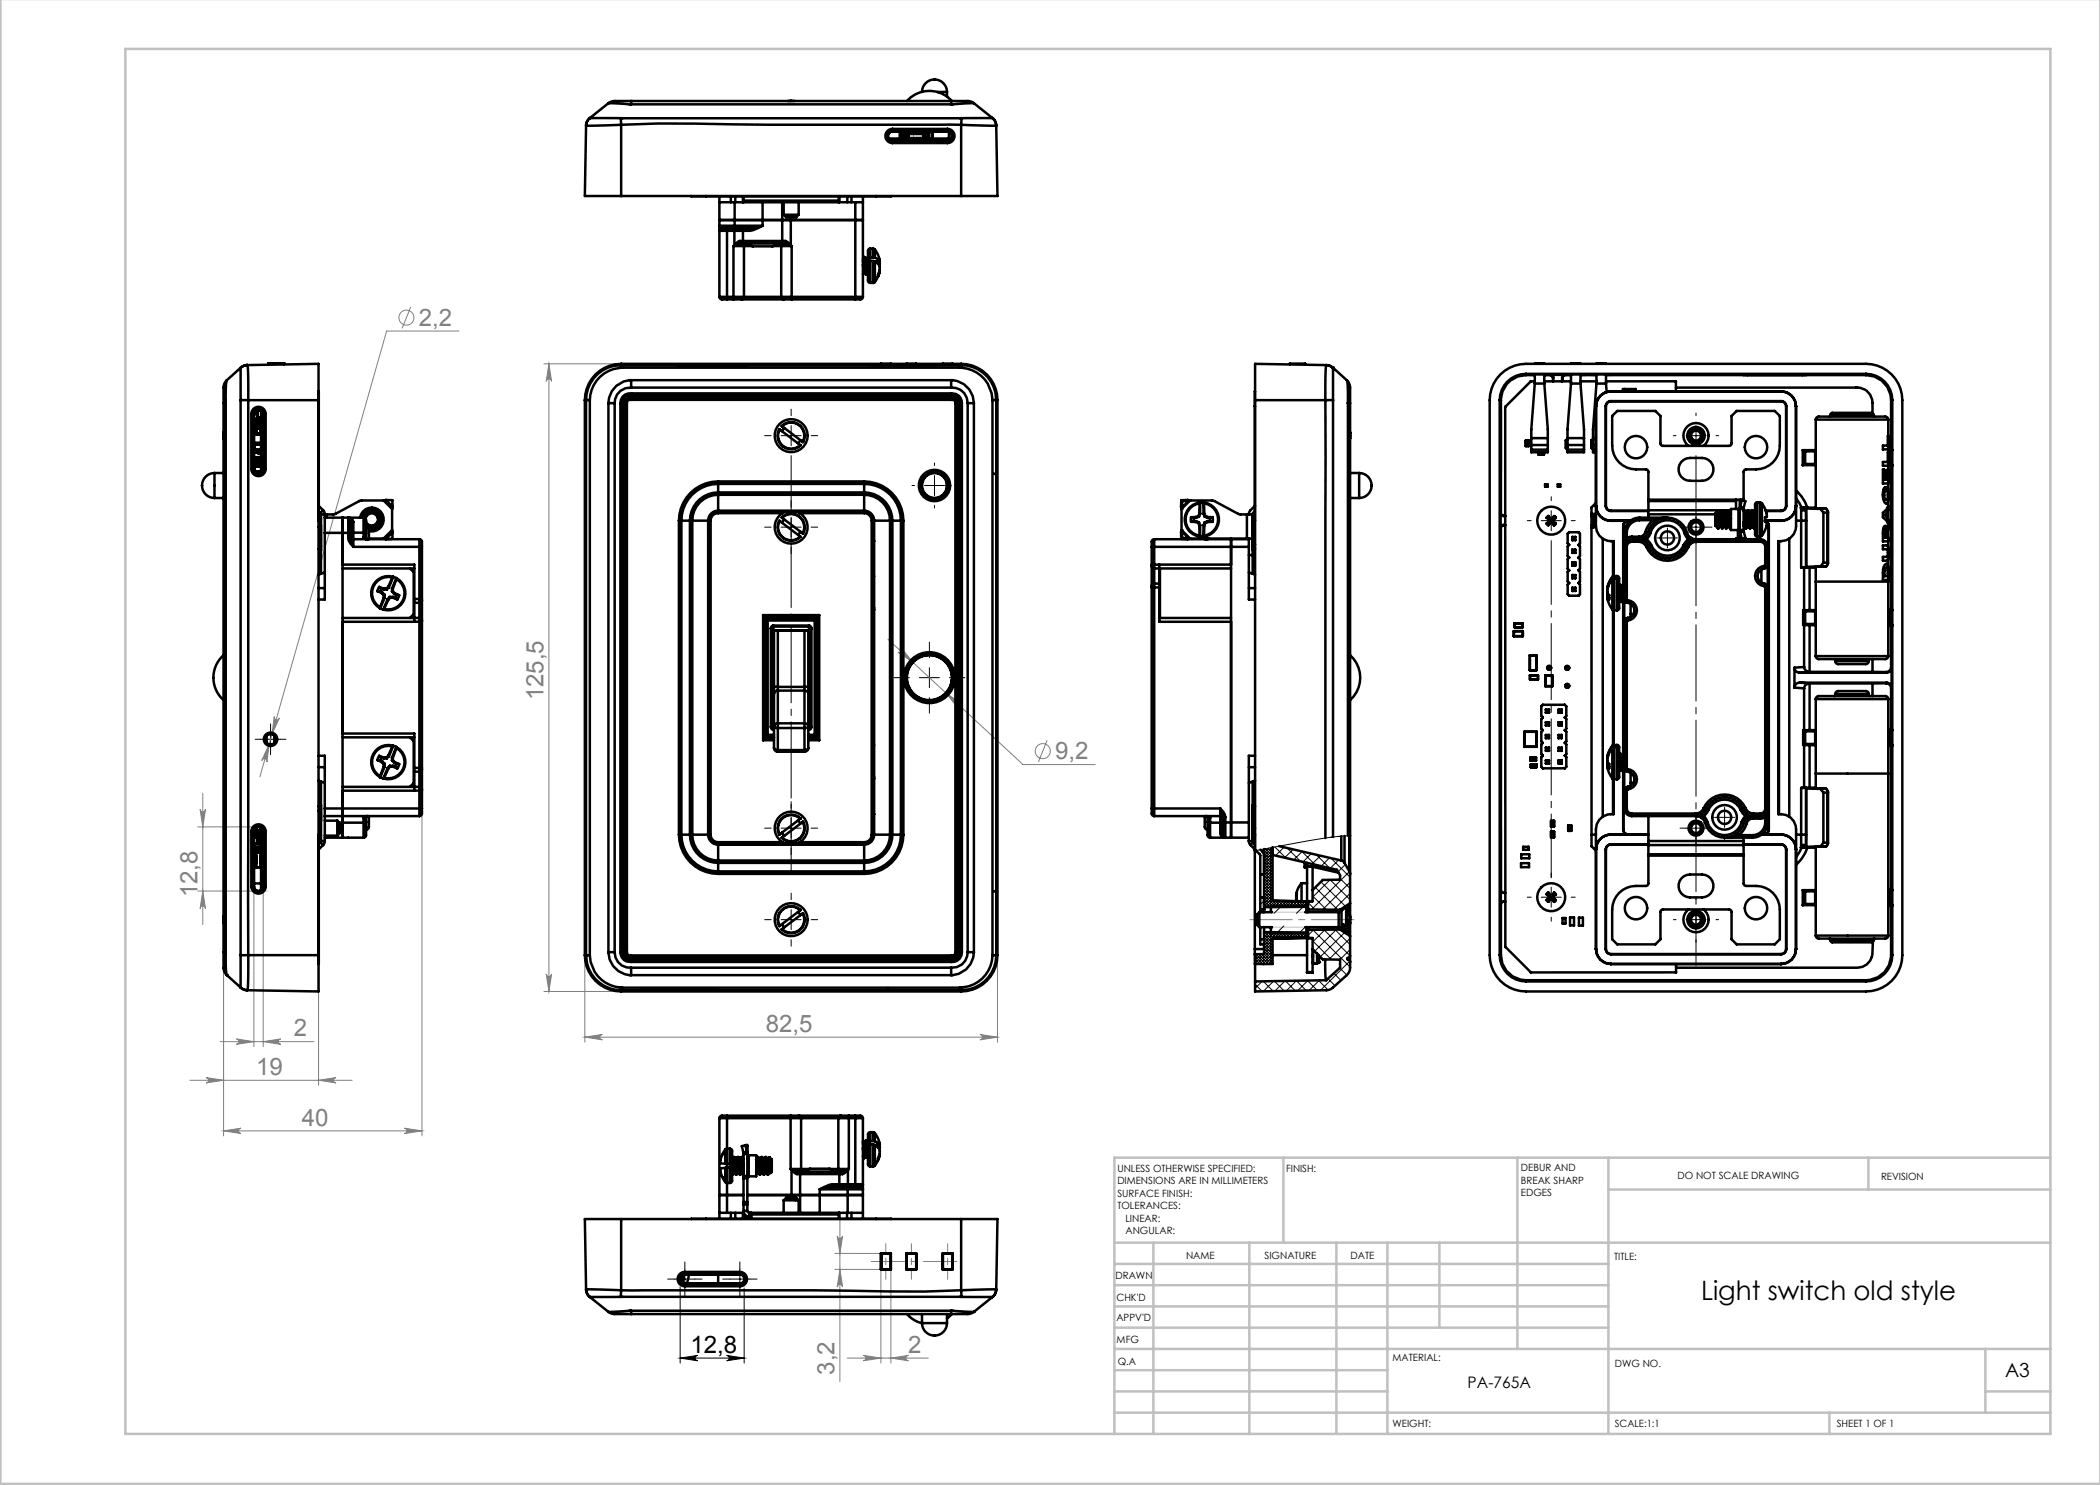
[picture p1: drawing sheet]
<svg xmlns="http://www.w3.org/2000/svg" width="420mm" height="297mm" viewBox="0 0 420 297" stroke-linecap="round" stroke-linejoin="round" font-family="sans-serif">
<defs><g id="words">
<text font-size="5.3" x="340.2" y="260.1">Light switch old style</text>
<g font-size="4.8" fill="#808080">
<text x="83.8" y="65.1">2,2</text>
<text x="108.7" y="140.1" transform="rotate(-90 108.7 140.1)">125,5</text>
<text x="211" y="151.8">9,2</text>
<text x="39.5" y="179.5" transform="rotate(-90 39.5 179.5)">12,8</text>
<text x="58.8" y="207.3">2</text>
<text x="153.1" y="206.4">82,5</text>
<text x="51.2" y="215">19</text>
<text x="60.4" y="225.1">40</text>
<text x="166.9" y="275" transform="rotate(-90 166.9 275)">3,2</text>
<text x="181.7" y="270.5">2</text>
</g>
<text font-size="4.8" x="138.1" y="270.5">12,8</text>
<text font-size="3.9" x="401" y="275.4">A3</text>
<text font-size="3.2" x="293.5" y="277.7">PA-765A</text>
<g font-size="2">
<text x="223.5" y="234.4">UNLESS OTHERWISE SPECIFIED:</text>
<text x="223.5" y="236.9">DIMENSIONS ARE IN MILLIMETERS</text>
<text x="223.5" y="239.4">SURFACE FINISH:</text>
<text x="257.2" y="234.4">FINISH:</text>
<text x="304.2" y="234.3">DEBUR AND</text>
<text x="304.2" y="236.8">BREAK SHARP</text>
<text x="304.2" y="239.3">EDGES</text>
<text x="335.5" y="235.8">DO NOT SCALE DRAWING</text>
<text x="376.2" y="236">REVISION</text>
<text x="223.5" y="241.9">TOLERANCES:</text>
<text x="225.1" y="244.4">LINEAR:</text>
<text x="225.1" y="246.9">ANGULAR:</text>
<text x="237.2" y="251.8">NAME</text>
<text x="252.9" y="251.7">SIGNATURE</text>
<text x="270.1" y="251.7">DATE</text>
<text x="223.1" y="255.9">DRAWN</text>
<text x="322.8" y="252">TITLE:</text>
<text x="223.3" y="260.1">CHK'D</text>
<text x="223.3" y="264.2">APPV'D</text>
<text x="223.3" y="268.6">MFG</text>
<text x="223.5" y="272.9">Q.A</text>
<text x="278.5" y="272.3">MATERIAL:</text>
<text x="323" y="273.4">DWG NO.</text>
<text x="278.5" y="285.3">WEIGHT:</text>
<text x="323" y="285.4">SCALE:1:1</text>
<text x="367.4" y="285.4">SHEET 1 OF 1</text>
</g>
</g></defs>
<g fill="none" stroke="#808080" stroke-width=".2">
<path d="M82.1 61.4l-1.7 4.3M91.8 66.2h-14.5l-25.3 89.2M108.8 72.8h15.4M109.8 72.8v125.5M109.8 72.8l.5 3.5a.54 .54 0 0 0-.5-.5 .54 .54 0 0 0-.6 .5zM177.6 127.8l27 25.1h14.5M180.3 129.6l2.2 2.8-2.9-2a.54 .54 0 0 0 .7 0 .54 .54 0 0 0 0-.8zM189.2 138.7l3 1.9a.54 .54 0 0 0-.8 .1 .54 .54 0 0 0 0 .7zM40.6 158.6v26.3M53.8 148.9l-.4 3.5a.54 .54 0 0 0-.4-.6 .54 .54 0 0 0-.7 .3zM54.8 143.3a.54 .54 0 0 0 .4 .6 .54 .54 0 0 0 .7-.3l-1.5 3.2zM84.4 153.6v73.6"/>
<path d="M209.4 148.1l-1.7 4.3M39.6 178.2h12.1M39.6 165.4h12.1M40 161.9a.54 .54 0 0 0 .6 .5 .54 .54 0 0 0 .5-.5l-.5 3.5zM40.6 178.2l.5 3.5a.54 .54 0 0 0-.5-.5 .54 .54 0 0 0-.6 .5zM50.8 177.3v32M52.6 177.3v32M44.7 193.6v33.6M63.7 191v26.1M108.8 198.3h15.4M109.2 194.8a.54 .54 0 0 0 .6 .5 .54 .54 0 0 0 .5-.5l-.5 3.5zM117 191v17.4"/>
<path d="M199.5 191v17.4M38 216.1h32.4M41.2 215.5l3.5 .6-3.5 .5a.54 .54 0 0 0 .5-.5 .54 .54 0 0 0-.5-.6zM44 208.3h18.8M47.3 207.8l3.5 .5-3.5 .6a.54 .54 0 0 0 .5-.6 .54 .54 0 0 0-.5-.5zM52.6 208.3l3.5-.5a.54 .54 0 0 0-.5 .5 .54 .54 0 0 0 .5 .6zM63.7 216.1l3.5-.6a.54 .54 0 0 0-.5 .6 .54 .54 0 0 0 .5 .5zM117 207.4l3.5-.5a.54 .54 0 0 0-.5 .5 .54 .54 0 0 0 .5 .6zM117 207.4h82.5M196 206.9l3.5 .5-3.5 .6a.54 .54 0 0 0 .5-.6 .54 .54 0 0 0-.5-.5zM44.7 226.2l3.5-.6a.54 .54 0 0 0-.5 .6 .54 .54 0 0 0 .5 .5zM44.7 226.2h39.7"/>
<path d="M80.9 225.6l3.5 .6-3.5 .5a.54 .54 0 0 0 .5-.5 .54 .54 0 0 0-.5-.6zM167 253.9h9.2M167 250.7h9.2M167.4 247.2a.54 .54 0 0 0 .6 .5 .54 .54 0 0 0 .5-.5l-.5 3.5zM168 253.9l.5 3.5a.54 .54 0 0 0-.5-.5 .54 .54 0 0 0-.6 .5zM168 244v32.3M176.2 253.9v18.7M178.2 253.9v18.7M169.4 271.6h16.3M172.7 271.1l3.5 .5-3.5 .6a.54 .54 0 0 0 .5-.6 .54 .54 0 0 0-.5-.5zM178.2 271.6l3.5-.5a.54 .54 0 0 0-.5 .5 .54 .54 0 0 0 .5 .6z"/>
<circle cx="81.3" cy="63.5" r="1.5"/>
<circle cx="208.6" cy="150.2" r="1.5"/>
</g>
<g fill="none" stroke="#000" stroke-width=".2">
<path d="M156.2 87.1h4M158.2 85.1v4M184.9 97.1h4M186.9 95.1v4M337.2 87.1h4M339.2 85.1v4M156.2 105.4h4M158.2 103.4v4M308.2 104.1h4M310.2 102.1v4M331.5 107.6h4M333.5 105.6v4"/>
<path d="M337.2 105.4h4M339.2 103.4v4M183.9 135.5h4M185.9 133.5v4M52.1 147.9h4M54.1 145.9v4M156.2 165.6h4M158.2 163.6v4M308.2 179.4h4M310.2 177.4v4M337.2 165.6h4M339.2 163.6v4"/>
<path d="M342.9 163.5h4M344.9 161.5v4M156.2 183.9h4M158.2 181.9v4M337.2 183.9h4M339.2 181.9v4M135 255.8h4M136 257.4v15.2M137 253.8v4M146 255.8h4M148 253.8v4M148.8 257.7v14.9"/>
<path d="M136 271.6h12.8M136 271.6l3.5-.5a.54 .54 0 0 0-.5 .5 .54 .54 0 0 0 .5 .6zM145.3 271.1l3.5 .5-3.5 .6a.54 .54 0 0 0 .5-.6 .54 .54 0 0 0-.5-.5z"/>
</g>
<g fill="none" stroke="#000" stroke-width=".2" stroke-dasharray="15.2 1.3 1.3 1.3">
<path d="M154.2 87.1h-1.3M158.2 83.1v-1.3M162.2 87.1h1.3M182.9 97.1h-.5M186.9 93.1v-.5M190.9 97.1h.5M335.2 87.1h-.5M339.2 83.1v-.5M343.2 87.1h.5M154.2 105.4h-1.3M158.2 101.4v-1.3M158.2 109.4v1.3"/>
<path d="M162.2 105.4h1.3M186.9 101.1v.5M306.2 104.1h-.8M310.2 100.1v-.8M314.2 104.1h.8M329.5 107.6h-.2M333.5 103.6v-.2M333.5 111.6v.2M337.2 105.4h-1.2M337.5 107.6h.2M339.2 103.4v-1.2M339.2 107.4v1.2"/>
<path d="M341.2 105.4h1.2M181.9 135.5h-3.1M185.9 131.5v-3.1M185.9 139.5v3.1M189.9 135.5h3.1M52.1 147.9h-1.1M54.1 145.9v-1.1M54.1 149.9v1M56.1 147.9h1.1M344.9 159.5v-.5M154.2 165.6h-1.3M158.2 161.6v-1.3"/>
<path d="M158.2 169.6v1.3M158.2 179.9v-1.3M162.2 165.6h1.3M306.2 179.4h-.8M310.2 175.4v-.8M314.2 179.4h.8M337.2 165.6h-1.2M339.2 163.6v-1.2M339.2 167.6v1.2M339.2 179.9v-.5M340.9 163.5h-.4M341.2 165.6h1.2"/>
<path d="M344.9 167.5v.4M348.9 163.5h.5M154.2 183.9h-1.3M158.2 187.9v1.3M162.2 183.9h1.3M310.2 183.4v.8M335.2 183.9h-.5M339.2 187.9v.6M343.2 183.9h.5M135 255.8h-1.5M137 253.8v-1.4M137 257.8v1.5"/>
<path d="M139 255.8h1.4M146 255.8h-1.5M148 253.8v-1.4M148 257.8v1.5M150 255.8h1.4"/>
</g>
<path d="M158.2 91.1v83.6" fill="none" stroke="#000" stroke-width=".2" stroke-dasharray="15.2 1.3 1.3 1.3" stroke-dashoffset="3.9"/>
<path d="M310.2 108.1v67.5" fill="none" stroke="#000" stroke-width=".2" stroke-dasharray="15.2 1.3 1.3 1.3" stroke-dashoffset="2.5"/>
<path d="M339.2 91.1v102" fill="none" stroke="#000" stroke-width=".2" stroke-dasharray="15.2 1.3 1.3 1.3" stroke-dashoffset="4.3"/>
<path d="M177.2 255.9v-7.2M182.3 255.9v-7.1M189.5 255.9v-7.1" fill="none" stroke="#808080" stroke-width=".2" stroke-dasharray="15.2 1.3 1.3 1.3" stroke-dashoffset="13.6"/>
<path d="M174.2 252.3h17.2" fill="none" stroke="#808080" stroke-width=".2" stroke-dasharray="15.2 1.3 1.3 1.3" stroke-dashoffset="8.6"/>
<path d="M249.9 183.9h20.9" fill="none" stroke="#808080" stroke-width=".2" stroke-dasharray="15.2 1.3 1.3 1.3" stroke-dashoffset="6.7"/>
<path d="M51.7 165.4h.7M51.7 178.2h1.8M254.4 182.4h6.7M254.4 185.4h6.7M136 255.8v1.6M148.8 256.2v1.4" fill="none" stroke="#c0c0c0" stroke-width=".2"/>
<g fill="none" stroke="#c0c0c0" stroke-width=".5">
<path d="M.1 -.1v296.9h419.9M25.1 9.8h385v277h-385zM256.7 231.5v17M303.5 231.5v38.3M321.7 231.5v55.3M321.7 237.9h88.4M373.7 231.5v6.4M410.1 231.5h-187.2v55.3M222.9 248.5h187.2M222.9 257h98.8M222.9 252.8h98.8M230.7 248.5v38.3"/>
<path d="M249.9 248.5v38.3M267.3 248.5v38.3M277.5 248.5v38.3M287.9 248.5v17M222.9 265.5h98.8M222.9 261.3h98.8M222.9 278.3h54.6M222.9 274h54.6M222.9 269.8h187.2M397.1 278.3h13M397.1 269.8v12.7M222.9 282.5h187.2"/>
<path d="M365.9 282.5v4.3"/>
</g>
<g fill="#808080">
<path d="M178.2 271.6l3.5-.5a.54 .54 0 0 0-.5 .5 .54 .54 0 0 0 .5 .6zM172.7 271.1l3.5 .5-3.5 .6a.54 .54 0 0 0 .5-.6 .54 .54 0 0 0-.5-.5z"/>
<path d="M196 206.9l3.5 .5-3.5 .6a.54 .54 0 0 0 .5-.6 .54 .54 0 0 0-.5-.5zM117 207.4l3.5-.5a.54 .54 0 0 0-.5 .5 .54 .54 0 0 0 .5 .6zM63.7 216.1l3.5-.6a.54 .54 0 0 0-.5 .6 .54 .54 0 0 0 .5 .5zM41.2 215.5l3.5 .6-3.5 .5a.54 .54 0 0 0 .5-.5 .54 .54 0 0 0-.5-.6zM80.9 225.6l3.5 .6-3.5 .5a.54 .54 0 0 0 .5-.5 .54 .54 0 0 0-.5-.6zM44.7 226.2l3.5-.6a.54 .54 0 0 0-.5 .6 .54 .54 0 0 0 .5 .5z"/>
<path d="M180.3 129.6a.54 .54 0 0 1 0 .8 .54 .54 0 0 1-.7 0l2.9 2zM189.2 138.7l2.2 2.7a.54 .54 0 0 1 0-.7 .54 .54 0 0 1 .8-.1zM53.8 148.9l-1.5 3.2a.54 .54 0 0 1 .7-.3 .54 .54 0 0 1 .4 .6zM54.8 143.3l-.4 3.5 1.5-3.2a.54 .54 0 0 1-.7 .3 .54 .54 0 0 1-.4-.6z"/>
<path d="M47.3 207.8l3.5 .5-3.5 .6a.54 .54 0 0 0 .5-.6 .54 .54 0 0 0-.5-.5zM52.6 208.3l3.5-.5a.54 .54 0 0 0-.5 .5 .54 .54 0 0 0 .5 .6z"/>
<path d="M168 253.9l.5 3.5a.54 .54 0 0 0-.5-.5 .54 .54 0 0 0-.6 .5zM167.4 247.2a.54 .54 0 0 0 .6 .5 .54 .54 0 0 0 .5-.5l-.5 3.5z"/>
<path d="M109.2 194.8a.54 .54 0 0 0 .6 .5 .54 .54 0 0 0 .5-.5l-.5 3.5zM109.8 72.8l.5 3.5a.54 .54 0 0 0-.5-.5 .54 .54 0 0 0-.6 .5z"/>
</g>
<path d="M136 271.6l3.5-.5a.54 .54 0 0 0-.5 .5 .54 .54 0 0 0 .5 .6zM145.3 271.1l3.5 .5-3.5 .6a.54 .54 0 0 0 .5-.6 .54 .54 0 0 0-.5-.5z" fill="#000"/>
<path d="M40.6 178.2l.5 3.5a.54 .54 0 0 0-.5-.5 .54 .54 0 0 0-.6 .5zM40 161.9a.54 .54 0 0 0 .6 .5 .54 .54 0 0 0 .5-.5l-.5 3.5z" fill="#808080"/>
<g fill="none" stroke="#000" stroke-width=".5">
<path d="M186.9 15.9a2.49 2.49 0 0 0-2.5 2.5M186.9 15.9h.1M186.9 15.9a2.49 2.49 0 0 1 2.5 2.5M187.5 18.4h1.9M189.4 18.4v.9M117.2 25.1l-.2 14.1h7.2M118 23.6a2 2 0 0 0-.8 1.5M118 23.6h.1M118 23.6h6.1M121.7 20.6l-3.7 3M121.7 20.6h.1M121.7 20.6l4.5 .3"/>
<path d="M124.1 23.6h68.2M124.1 23.6l.1 1.4M124.2 25a477.4 477.4 0 0 1 29.5-.1l38.5 .1M124.2 25l-7 .1M124.2 25v14.2M124.2 39.2h68M126.2 20.9h64M126.2 20.2h-3.4l-1.1 .4M126.2 20.2v.7M126.2 20.2h64M138.2 39.2l3 .1M141.2 39.2v.1"/>
<path d="M141.2 39.3h34M143.9 39.3v5.8M146.2 39.3v1.2M147.1 39.3v1.2M148.6 39.3v1.2M148.7 39.3v.8M158.2 20.2h-.6M158.9 20.2h-.8M167.8 39.3v.8M167.9 39.3v1.2M169.5 39.3v1.2M170.3 39.3v1.2"/>
<path d="M172.6 39.3v20.1M175.2 39.2v.1M177.7 27.7h12.5M178.2 39.2l-3 .1M178.5 25.8a1.42 1.42 0 0 0-1.4 1.4 1.42 1.42 0 0 0 1.4 1.4M178.5 28.1v.5M178.5 25.8v.5M178.5 26.3a.92 .92 0 0 0-.9 .9 .92 .92 0 0 0 .9 .9M178.5 26.3a.9 .9 0 0 0-.9 .9 .9 .9 0 0 0 .9 .9M178.5 26.3h.1M178.5 28.1h.1M178.5 28.6h11"/>
<path d="M178.5 25.8h11M178.5 28.1h11M178.5 26.3h11M180.5 26.4h.1M180.5 26.4v1.3M180.5 26.4h-.6v1.3M181.5 26.4h.1M181.5 26.4v1.3M181.6 26.4v1.3M181.7 26.8h3v.8h-3zM182.7 26.4h.1M182.7 26.4h-1.8v1.3"/>
<path d="M182.7 26.4v.4M182.7 27.6v.1M184.2 27.6v.1M184.5 26.3v.1M185.3 26.4h.1M185.3 26.4h-1.1v.4M185.3 26.4v1.3M185.9 27.7v-1.3h.6v1.3M189.5 25.8a1.42 1.42 0 0 1 1.4 1.4 1.42 1.42 0 0 1-1.4 1.4M189.5 28.1v.5M189.5 26.3a.92 .92 0 0 1 .9 .9 .92 .92 0 0 1-.9 .9M189.5 25.8v.5"/>
<path d="M189.5 26.3a.9 .9 0 0 1 .9 .9 .9 .9 0 0 1-.9 .9M189.5 26.3h.1M189.5 28.1h.1M189.8 26.4v1.3M190.2 20.2h3.5l1.1 .4-4.6 .3M190.2 20.2v.7M190.3 20.1a6 6 0 0 0-8.9 .1M192.2 25l7 .1M192.2 25v14.2M192.3 23.6l-.1 1.4M194.7 20.6l3.8 3M198.5 23.6h-6.2"/>
<path d="M198.5 23.6a2 2 0 0 1 .7 1.5M198.5 23.6h.1M199.2 25.1l.3 14.1h-7.3M143.9 44h28.7M143.9 45.1h3M143.9 45.1l.1 .4 .4 .2M143.9 46.2h1.5M143.9 45.1v1.1M143.9 59.4l.3 .4 1.2 .1M143.9 59.4h1.5M143.9 40.5h3M143.9 46.2v13.2"/>
<path d="M144.4 45.7h2.5M144.4 45.7l-.5 .5M145.4 45.7v.5M145.4 59.4v.5M145.4 46.2v13.2M145.4 46.2h1.5M145.4 59.9h1.3M145.4 59.4h1.3M146.7 49.2h2.1M146.7 59.4v.5M146.7 59.9h1.6M146.7 59.4h2.1"/>
<path d="M146.7 49.2v10.2M146.9 46.2h1.7M146.9 45.7v.5M146.9 49.1h.1M146.9 49.1l-.2 .1M146.9 46.2v2.9M146.9 45.1v.6M146.9 40.5v4.6M146.9 45.1h5.6M146.9 45.7h2.7M146.9 40.5h24.2M148 48.2h.6"/>
<path d="M148 48.2l-.5 .2-.6 .7M148 48.2l.1 .4 .2 .1M148.1 45.7l.3 .1 .2 .4M148.3 48.7h.8M148.3 48.7l-1.4 .4M148.3 59.9h8.4M148.6 46.2h1.4M148.6 48.2h7.8M148.6 48.2l.1 .4 .4 .1M148.6 46.2v2M148.7 40.1v.4M148.7 40.1h19.1"/>
<path d="M148.8 59.4l-.1 .3-.4 .2M148.8 59.4h7.4M148.8 49.2h1.6M148.8 49.2v10.2M149.1 48.7h6.8M149.3 48.7l-.4 .2-.1 .3M149.6 45.7l.3 .1 .1 .4M150.1 48.7a.67 .67 0 0 0 .9 .6h2.1a2.25 2.25 0 0 0 1.7-.2l.2-.4M152.5 45.1l-1.9 .9-.6 .2M152.5 45.1l-2.9 .6M152.5 40.5v4.6M154.7 49.2h1.5"/>
<path d="M155.8 48.7l.3 .2 .1 .3M155.9 48.7h.8M156.2 49.2h2.1M156.2 59.4l.2 .3 .3 .2M156.2 59.4h2.1M156.2 49.2v10.2M156.4 48.2l-.1 .4-.4 .1M156.4 48.2h.6M156.4 40.5v7.7M156.7 59.9h1.6M156.7 48.7l1.4 .4M156.7 43h3"/>
<path d="M156.7 43l.5 .5h2l.5-.5M156.7 40.5v2.5M157 48.2l-.1 .4-.2 .1M157 48.2a1.47 1.47 0 0 1 1.2 .9M158.1 49.1l.2 .1M158.2 49.1h-.1M158.2 49.1l.1 .1M158.2 43.5v5.6M158.3 59.4v.5M158.3 59.9h12.8M158.3 59.4h12.8M158.3 49.2v10.2"/>
<path d="M159.7 40.5v2.5M167.8 40.1v.4M171.1 59.4v.5M171.1 59.4h1.5M171.1 40.5h1.5M171.1 40.5v18.9M172.6 52.1v.2a4.5 4.5 0 0 0 .6 2.6v-.1M172.6 52.9l.2 1.5M172.6 59.4l-.3 .4-1.2 .1M172.8 51.4h.1l.3 .4M172.8 51.4l-.2 .4M172.8 51.4l.4 3.4"/>
<path d="M172.8 54.4h.1M172.8 54.4l-.2 .4M172.9 51.5l.4 3.3M173.1 51.8l.3 2.9M173.2 54.8h.1M173.3 54.8v.1M173.4 54.7l.2 .2M173.4 54.7l-.2 .2M173.6 51.4l-.5 .4M174 49.7l-.3 .2a29.4 29.4 0 0 0-.1 6l.1 .5 .3 .2M174 51.5v.7M174 52.2v4.4"/>
<path d="M174 49.7v1.8M174 56.6h.6M174 49.7h.6M174 52.2h.6M174.6 49.7l.4 .2M174.6 52.2l.4 .1M174.6 51.5h.4M174.6 52.2v4.4M174.6 49.7v1.8M174.6 51.5h-.6M175 56.4l-.4 .2M175 49.9a4.7 4.7 0 0 1 1 2.3"/>
<path d="M175 52.3l.9 .9M175 51.5l.9 .7M175 52.3v4.1M175 49.9v1.6M175.8 54.4h.1M175.9 52.2h.1M175.9 54.4l-.4 1.1-.5 .9M175.9 54.1v.3M175.9 54.1l-.3 1.2 .3-.9M175.9 52.2l.1 .6M175.9 53.2v.9M175.9 53.1h.1"/>
<path d="M176 52.2h-.1M176 52.8l-.1 .3M176 52.2l-1 .1M176 52.8h-.4M45.4 76l-.2 1.9-.1 2.7M45.4 76h.1M45.4 76a2.19 2.19 0 0 0-.7 2v2.6M48.1 73.6v6.4M48.2 73.5l-2.8 2.5M48.2 73.5h.1M49.2 73h.3zM49.4 73l-.6 .2-.6 .3"/>
<path d="M49.5 73l14.2-.2v7.2M49.5 73l.1 1.6v5.4M53.7 72.7h.1M53.7 72.7h3.1M53.7 72.7v.2M56.8 72.7h.1M56.8 72.7v.2M63.7 78.3l.1 2.9M124.1 73.6a6.6 6.6 0 0 0-6.1 6.4M124.1 73.6h68.2M124.2 73h68M124.2 73l-.1 .6"/>
<path d="M124.2 73a7 7 0 0 0-7 7M124.2 72.8a7.3 7.3 0 0 0-7.2 7.2M124.2 72.8h52M124.2 72.8v.2M126.2 78.7v.5M126.2 79.5v.5M126.2 78.7a1.9 1.9 0 0 0-2.1 1.9M126.2 79.2a1.41 1.41 0 0 0-1.6 1.4M126.2 80h-.5l-.3 .6M126.2 79.5a1.12 1.12 0 0 0-1.3 1.1M126.2 76h64M126.2 77.5h64"/>
<path d="M126.2 76v1.5M126.2 77.5a3 3 0 0 0-3.3 3.1M126.2 76a4.6 4.6 0 0 0-4.5 4.6M126.2 78.7h64M126.2 79.2h64M126.2 79.5h64M126.2 80h64M135.6 73h.1M137 73h-1.5h1.5M137 73h.1M137 73h11M148 73h1.4h-1.4"/>
<path d="M148 73h.1M149.3 73h-.1M176.2 72.9v-.2h1.9v.2M176.2 72.9h1.9M178.1 72.8h3.2M181.3 72.9v-.2h1.9v.2M181.3 72.9h1.9M183.2 72.8h9M188.6 72.9h1.9M188.6 72.7v.2M190.2 78.7v.5M190.2 79.5v.5"/>
<path d="M190.2 79.2a1.41 1.41 0 0 1 1.7 1.4M190.2 78.7a1.9 1.9 0 0 1 2.2 1.9M190.2 79.5a1.12 1.12 0 0 1 1.4 1.1M190.2 80h.4a.6 .6 0 0 1 .5 .6M190.2 76v1.5M190.2 77.5a3 3 0 0 1 3.3 3.1M190.2 76a4.6 4.6 0 0 1 4.6 4.6M190.5 72.7v.2M190.5 72.9h.1M192.2 73l.1 .6M192.2 73a7 7 0 0 1 7 7M192.2 72.8a7.3 7.3 0 0 1 7.3 7.2"/>
<path d="M192.2 72.8v.2M192.3 73.6a6.6 6.6 0 0 1 6.2 6.4M251 78.3v2.9M258 72.9v-.2h3.1v.2M265.3 73l-14.3-.2v7.2M265.3 73l-.2 1.8v5.2M265.3 73l.7 .2 .6 .4M265.3 73l.7 .2 .6 .3M266.6 73.5l2.8 2.5M266.6 73.5v.1M266.6 73.5h.1M266.6 73.6v6.4"/>
<path d="M269.4 76h.1M269.4 76l.1 1.2 .1 3.4M269.4 76a2.33 2.33 0 0 1 .6 2.2v2.4M300.1 74.9a7.3 7.3 0 0 1 5.1-2.1h68a7.3 7.3 0 0 1 7.3 7.2v111a7.3 7.3 0 0 1-7.3 7.3h-68a7.3 7.3 0 0 1-7.3-7.3v-111a7.3 7.3 0 0 1 2.2-5.1zM305.2 74.8a5.3 5.3 0 0 0-5.3 5.2M305.2 75a5 5 0 0 0-5 5M305.2 75h1.8M305.2 74.8h68M305.2 74.8v.2M305.9 75h1.1M305.9 75h4M306 74.9l-.1 .1"/>
<path d="M306.1 76.3h.1M306.1 76.3l-5 5.1M306.2 76.3h-.1M306.2 76.3h.1M307 72.7v.1M307 74.9v1.8M307 76.3h-.8M308.9 72.7v.1M308.9 74.9v1.8M308.9 75h1.2M308.9 75h1M308.9 76.7h-1.9"/>
<path d="M308.9 76.7l.7 9.2v4.6h-3.3v-4.6l.7-9.2M309.9 74.9v.1M310.1 75l.3 .1 .2 .4M310.1 75l.4 .1 .1 .4M310.1 75h2.8M310.1 75h.1M310.6 75.5v.8M310.6 75.5h.1M310.6 75.5l.1 .8M312.4 75.5v.8M312.4 75.5h.1M312.5 75.5v.8"/>
<path d="M312.9 75l-.3 .1-.2 .4M312.9 75h.1M313 75l-.4 .2-.1 .3M313 75h1.2M313.1 75h1.1M313.1 75h4.1M313.2 74.9l-.1 .1M314.2 72.8h1.9M314.2 74.9v1.8M314.2 76.3h-5.3M316.1 75h3.2M316.1 74.9v1.8"/>
<path d="M316.1 75h1.1M316.1 76.7l.7 9.2v4.6h-3.3v-4.6l.7-9.2M316.1 76.7h-1.9M317.1 74.9l.1 .1M318.2 75h1.1M318.2 75h4.1M318.3 74.9l-.1 .1M319.3 72.8h1.9M319.3 74.9v1.8M319.3 76.7l-.7 9.2v4.6h.6M319.3 76.3h-3.2M321.2 74.9v1.8"/>
<path d="M321.2 75h1.1M321.2 76.7h-1.9M321.2 76.7l.1 1.7M322.2 78.3a2.97 2.97 0 0 0-3 2.9M322.2 78.2a3 3 0 0 0-3 3M322.2 78.2v.1M322.2 78.2h34M322.2 78.3h34M322.2 74.9l.1 .1M324.9 77.8h-.3v.4M324.9 77.8h2.2v.4M324.9 77.8v.4"/>
<path d="M335.1 76.3h-13.9M335.1 76.3h.1M335.2 76.3h.1M335.2 76.3v1.9M335.2 77.5h36a3 3 0 0 1 3.3 3.1v2M349.5 75h-1h1M349.5 75h11M349.5 75h.1M356.2 78.3a2.97 2.97 0 0 1 3 2.9M356.2 78.2a3 3 0 0 1 3 3M356.2 78.2v.1M360.5 75h.9h-.9"/>
<path d="M360.5 75h.1M373.2 74.8a5.3 5.3 0 0 1 5.3 5.2M373.2 75h-52M373.2 75a5 5 0 0 1 5 5M373.2 74.8v.2M40.4 97.1a2.49 2.49 0 0 0 2.5 2.5M40.4 97.1h.1M42.9 94.6a2.49 2.49 0 0 0-2.5 2.5M42.9 94.6v5M42.9 99.6h1.8M42.9 94.6h1.8M44.7 86.5v.6"/>
<path d="M44.7 87.1v.7v-.2M44.7 80.6h.4M44.7 80.6v109.8M45.1 80.6v109.8M48.1 80v111.1M48.1 80h1.5M49.6 80v111M49.6 80h14.1M50.3 82.8a1.43 1.43 0 0 1 1.4-1.4 1.43 1.43 0 0 1 1.4 1.4M50.3 93.8a1.43 1.43 0 0 0 1.4 1.4 1.43 1.43 0 0 0 1.4-1.4M50.3 93.8h.5M50.3 82.8h.5"/>
<path d="M50.3 82.8v11M50.8 93.8a.93 .93 0 0 0 .9 .9 .93 .93 0 0 0 .9-.9M50.8 82.8a.93 .93 0 0 1 .9-.9 .93 .93 0 0 1 .9 .9M50.8 82.8v11M50.8 82.8h.1M50.8 93.8h.1M50.8 82.8a.92 .92 0 0 1 .9-.9 .92 .92 0 0 1 .9 .9M50.8 93.8a.92 .92 0 0 0 .9 .9 .92 .92 0 0 0 .9-.9M50.8 92.2h.1M50.8 91.6h1.4M50.8 87h1.4M50.8 88.6h1.4"/>
<path d="M50.8 86.2h.5M50.8 83.7h1.4M50.8 82.8h.7M50.9 94.2h.1M50.9 84.4v1l.3 .3M50.9 84.4h.1M50.9 85.4v.2h.2h-.3M50.9 92.9h.6M50.9 93.2h1.3M50.9 94.3h1.3M51 84.3v.4M51 85v.4"/>
<path d="M51 84.7h1.2M51 85.4l1.2 .1M51 84.7l.2 .1M51 85.4l.2 .3M51.1 90v.4h1.1M51.2 84.1h.1M51.2 84.8v.1M51.2 85.7h.1M51.2 84.1h1M51.2 84.1l-.3 .3M51.2 85.7h1M51.2 84.1l-.2 .2"/>
<path d="M51.2 84.9l-.2 .1M51.2 84.9h1M51.2 84.8h1M51.3 85.7v1M51.4 81.9h.6M51.5 94.3v.3h.6M51.7 90.4v.3h.5M51.7 90.5h-.9M52.1 85.7v1M52.1 86.2h.1M52.2 85h-1.2M52.2 84.2l-1.2 .1"/>
<path d="M52.2 82.1h-.7v1.4h.7M52.2 92.5h-.7v.7M52.2 86.7h-1.3v.3M52.2 88.9h-1.3v1.1h1.3M52.2 91.8h-1.3v2.4M52.2 82v12.6M52.2 88.6l-1.4 .1M52.2 91.4h-1.4M52.6 82.8v11M52.6 82.8h.1M52.6 93.8h.1M52.6 93.8h.5"/>
<path d="M52.6 82.8h.5M53.1 82.8v11M63.7 80v111M63.7 81.2h.1M63.8 81.2v20M77.2 100l-.5 .1M77.2 100l1.3 1.3M77.2 100h1.3v1.3M117 80h.2M117 80v111M117.2 80v111M118 80v111.1"/>
<path d="M118 80h-.8M121.7 80.6v109.8M121.7 80.6h1.2M122.9 80.6v109.8M124.1 80.6h.5M124.1 80.6v109.8M124.6 80.6v109.8M124.9 80.6h.5M124.9 80.6v109.8M125.4 80.6v109.8M143.6 96.3a7.8 7.8 0 0 0-7.8 7.8M143.6 96.3v.5"/>
<path d="M143.6 96.8a7.3 7.3 0 0 0-7.3 7.3M143.6 98.5a5.6 5.6 0 0 0-5.6 5.6M143.6 98.5v.5M143.6 99a5.2 5.2 0 0 0-5.1 5.1M143.6 96.8v1.7M143.6 99v3.1M143.6 96.8h29.2M143.6 96.3h29.2M143.6 98.5h29.2M143.6 99h29.2M155.9 85.8a2.71 2.71 0 0 0 .7 3.5 2.71 2.71 0 0 0 3.5-.2v-.1M155.9 85.8h.1"/>
<path d="M155.9 85.8v.1M155.9 85.9a2.63 2.63 0 0 0 .7 3.3 2.63 2.63 0 0 0 3.5-.2M155.9 85.9l4.2 3.1M156.4 85.2h-.1a2.7 2.7 0 0 1 3.6-.2 2.7 2.7 0 0 1 .7 3.4M156.4 85.2a2.63 2.63 0 0 1 3.4-.2 2.63 2.63 0 0 1 .7 3.4M156.4 85.2l4.1 3.2M156.9 85.6l-.5 .6M160.1 88l-.5 .7M160.5 88.4h.1M160.6 88.4h.1M172.8 96.8a7.3 7.3 0 0 1 7.4 7.3M172.8 96.3v.5"/>
<path d="M172.8 96.3a7.8 7.8 0 0 1 7.9 7.8M172.8 98.5a5.6 5.6 0 0 1 5.7 5.6M172.8 98.5v.5M172.8 99a5.2 5.2 0 0 1 5.2 5.1M172.8 96.8v1.7M172.8 99v3.1M189.4 96.6v1M191.1 80.6h.5M191.1 80.6v109.8M191.6 80.6v109.8M191.9 80.6h.5M191.9 80.6v109.8"/>
<path d="M192.4 80.6v109.8M193.5 80.6v109.8M193.5 80.6h1.3M194.8 80.6v109.8M198.5 80v111.1M198.5 80h.7M198.8 94.7l.3 .1 .2 .4M199.2 80v111M199.2 80h.3M199.3 93.8v1.4v-1.4M199.3 82.8h.1M199.3 93.8h.1"/>
<path d="M199.3 82.8v11M199.3 81.5v1.3M199.3 81.5v-.1v1.4M199.3 81.4v.1M199.5 80v111M237.6 100h-1.4M237.6 100l.1 .2M237.6 100l.4 .1M251 81.2h.1M251 81.2v20M251 80h14.1M251 80v90.1"/>
<path d="M265.1 80v87.6M266.6 80h-1.5M266.6 80v87.4M269.6 80.6v86.6M269.6 80.6h.4M270 86.4v.2M270 80.6v94.2M270 87.1v.6M270 86.5v.6M270 99.6h1.8M270 94.6h1.8M271.8 94.6a2.49 2.49 0 0 1 2.5 2.5"/>
<path d="M271.8 94.6v5M274.3 97.1a2.49 2.49 0 0 1-2.5 2.5M274.3 97.1h.1M299.9 80h.3M299.9 80v111M300.1 82.8h.1M300.1 93.8h.1M300.1 82.8v11M300.1 81.9v.9zM300.2 93.8l-.1 .9zM300.2 80v22.7M301.1 81.4v108"/>
<path d="M301.1 81.4h.1M305.2 88.1h.6v1.1h-.6zM308.8 90.5v.4h-1.1v-.4M309 96.9h.5v.5h-.5zM309.6 87.6h-3.3M309.6 89h-3.3M309.6 89.9h-3.3M311.6 96.9h.5v.5h-.5zM313.5 88h-.3v1.6h.3M316.8 87.6h-3.3M316.8 89.9h-3.3M316.8 89h-3.3"/>
<path d="M318.6 87.6h.6M318.6 88h-.3v1.6h.3M319.2 81.2v24a3.1 3.1 0 0 0 3.5 3v7M319.2 89.9h-.6M319.2 81.2h.1M319.2 89h-.6M321.2 81.2h.1M321.2 81.2v20M322.2 80.2a1.03 1.03 0 0 0-1 1M322.2 80.3a1 1 0 0 0-1 .9M322.2 80.2v.1M322.2 80.2h34"/>
<path d="M322.2 80.3h34M322.4 83.2l1.1-1h7.6l1 1v5.5l.1 .2 .3 .3h13.3l.4-.2 .1-.3v-5.5l1-1h7.6l1.1 1v5.9a4.7 4.7 0 0 1-4.8 4.8h-2.1l-.3 .3-.1 5.7h-19v-5.5l-.1-.3-.3-.2a6.4 6.4 0 0 1-5.5-1.4 4.8 4.8 0 0 1-1.4-3.4zM329.7 99.9v.3M336.3 92.4l.5-.4a6.5 6.5 0 0 1 4.8 0 2.29 2.29 0 0 1 1 2.5 2.29 2.29 0 0 1-2.2 1.7h-2.4a2.29 2.29 0 0 1-2.1-1.4 2.29 2.29 0 0 1 .4-2.4zM337.7 89.2a2.53 2.53 0 0 1-.4-3.8 2.53 2.53 0 0 1 3.8 0 2.53 2.53 0 0 1-.4 3.8M347.2 99.9v.3M348 100v1.3M348 100v7.7M348 100h.4M356.2 80.2a1.03 1.03 0 0 1 1 1M356.2 80.3a1 1 0 0 1 1 .9M356.2 80.2v.1"/>
<path d="M357.2 81.2h.1M357.2 81.2v20M359.2 81.2h.1M359.2 81.2v24a3.1 3.1 0 0 1-3.5 3v54.6a3.1 3.1 0 0 1 3.5 3v24M359.2 99.7l1.1 1.8M359.2 98.1a8.1 8.1 0 0 1 2.3 3.4M360.6 93h2.5M360.6 90l.4 .3M360.6 90h2.5M360.6 90v3M361 92.8l-.4 .2M361 92.8h2"/>
<path d="M361 90.3h2M361 90.3v2.5M363 90.2v2.6l.1 .1M363.1 83.9h14.6M363.1 90.2h-.1M363.1 83.9v17.8M363.2 83.9a.71 .71 0 0 1 .9-.6h12.5a.9 .9 0 0 1 1 .4l.1 .2M366.2 83l-.3 .3M366.2 82.9l.3-.3h7.9l.3 .3M366.2 83h8.5M366.2 82.9h8.5M366.2 82.9v.1"/>
<path d="M374.7 83l.2 .3M374.7 82.9v.1M377 97.4l.1 .8a1.25 1.25 0 0 0 .2 1.8 1.75 1.75 0 0 0 .1-1.9l.1-.7 .1 1.6-.1 1.6a.58 .58 0 0 1-.8-.6 2.71 2.71 0 0 1 .3-2.6zM377.6 87.2v1.9h-1v.8h1M377.6 93.8v2.1h-.2v-1.8h-.2v1.8h-.3v-2h-.3v2.8h1M377.6 90.5v1.9h-1v.8h1M377.7 90.2h.1M377.7 83.9v47.3M377.7 90.1h.1M377.7 93l.4 .1 .1 .4M377.7 90.1l.1 .2M377.7 93h.1"/>
<path d="M377.8 90.2v.1M377.8 92.8l-.1 .1M377.8 90.2v2.6M377.8 90.3h.2M377.8 92.8h.1M377.8 92.8l-.1 .2M378 92.8l.4 .1-.2 .6M378 92.8h-.2M378 90.3v2.5M378.2 89.6l.2 .5-.4 .2M378.2 89.6l-.1 .4-.4 .1M378.2 80v9.6"/>
<path d="M378.2 93.5v28.1M378.2 80h.3M378.5 80v111M63.7 105.4l.5-.3v5l-.5-.3M63.7 117.6h1.3M63.7 101.2h.1M63.8 101.2l-.1 2.9M63.8 102.3l.3 .3M63.8 101.2l.8 .8M64.1 102.6l.1 .3M64.2 102.7v2.4M64.2 103.9h.1"/>
<path d="M64.2 106h.1M64.2 109.2h.1M64.2 102.9v11.9M64.2 102.9h.8M64.6 102l.4 .9M64.6 102l-.5 .6M65 103.5v3.1M65 103.5h7.7M65 106.6h4.7M65 106.6v13.3h-1.3M65 114.5l-1.3 .4M65 102.9h.3"/>
<path d="M65 102.9v.6M65.3 102.9v.6M68.5 103.5v64M68.5 112.9h14.4v6.9M68.5 113.7h14.4M69.7 107.6a2.8 2.8 0 0 0 1 1.8M69.7 107.6h.5M69.7 103.5v3.1M69.7 106.6h.5M69.7 103.5l.3 .2 .2 .3M69.7 103.5l.4 .1 .5 .4 .1 .4M69.7 106.6v1"/>
<path d="M70.2 107.6l.5 1.8M70.2 107.3l.1 .4 .4 .1M70.2 104v2.6M70.2 106.4l.5 .1M70.2 104l.1 .3 .4 .1M70.2 106.6v1M70.7 107.8v1.6M70.7 106.5v1.3M70.7 104.4v2.1M70.7 109.4h13.2M70.7 107.8h13.2M70.7 106.5h2"/>
<path d="M72 103.5a2.39 2.39 0 0 1 2.8-1.9 2.39 2.39 0 0 1 1.9 2.8 2.39 2.39 0 0 1-2.9 1.8M72.3 103.5a2.11 2.11 0 0 1 2.5-1.7 2.11 2.11 0 0 1 1.6 2.6 2.11 2.11 0 0 1-2.6 1.5M72.7 103.5a1.73 1.73 0 0 1 1.9-1.3 1.73 1.73 0 0 1 1.5 1.7M72.7 107.5l.2 .2 .7 .1h-.4M72.7 103.5l.4 .2 .1 .2v2.8M72.7 106.5v1M72.7 106.5l.5 .2M72.7 103.5v3M72.9 103.6a1.61 1.61 0 0 1 2.7-.7 1.61 1.61 0 0 1-.7 2.7h-.1M73.2 105.1a.67 .67 0 0 1 .6 1v1.7M73.2 104.4a1.24 1.24 0 0 0 1.2 .7 1.24 1.24 0 0 0 1.1-.7M73.2 106.7v1.1l-.1-.2-.4-.1"/>
<path d="M73.7 105.5l1.1 .1M73.8 107.7h2.9M74.9 105.5l-.5 .2M75.5 118.2l.9 .4M75.5 118.2l.6 .1M75.5 103.4a1.24 1.24 0 0 0-1.3-.7 1.24 1.24 0 0 0-1.1 1.1M75.5 103.4a1.48 1.48 0 0 1-.7 2.2M75.5 104.4a1.3 1.3 0 0 1-2.3 .3M75.5 103.4v1M75.8 117.4l.9 .3M75.8 117.4l-.3 .8M75.8 117.4l.5 .3"/>
<path d="M76.1 118.3l.4 .2M76.3 117.7l-.2 .6M76.3 117.7l.4 .2M76.4 118.6l.3 .4M76.5 118.5l-.1 .1M76.5 118.5l.4 .4M76.7 117.9h.7M76.7 100.1h-4.6l-5.1 2.7-1.7 .1M76.7 107.7l.5 .1M76.7 100.1l1.7 1.7M76.7 119v.5M76.7 119.5l-.7 2"/>
<path d="M76.7 119.5l.2 .1M76.7 117.7v.2M76.9 119.6l-.9 2.1M76.9 118.9v.7M76.9 118.9l-.2 .1M77.3 117.7h-.6M77.3 117.7l.1 .2M77.5 119.8l.2 .1M77.5 119.8l-.8 2.1M77.6 117.4l-.3 .3M77.6 117.4l.2 .1M77.7 119.9l-.9 1.9"/>
<path d="M77.8 117.5l-.4 .4M78 119.4v.2M78 119.4h.6M78 119.4l-.5 .4M78 119.6l-.3 .3M78.4 118.3l.4 .5M78.4 117.7v.6M78.4 117.7h.2M78.4 101.8v4.2M78.4 106l.1 .5M78.4 106l-1.7 1.7M78.5 115.5a3.3 3.3 0 0 0-3.8 1.9 3.3 3.3 0 0 0 1.3 4.1"/>
<path d="M78.5 115.5l-.9 1.9M78.5 106.5l-1.3 1.3M78.5 101.3l-.1 .5M78.5 106.5v1.3h-1.3M78.6 119.6h-.6M78.6 119.6l.9 .3M78.6 117.7v.6M78.6 118.3l.3 .3M78.6 118.3h-.2M78.6 119.4v.2M78.6 119.4l.4 .1M78.6 115.3l-.1 .2"/>
<path d="M78.6 115.3a3.4 3.4 0 0 0-4.1 2 3.4 3.4 0 0 0 1.5 4.3M78.6 115.3l.1 .1M78.7 115.4h.1M78.7 115.4l.6 .2M78.7 115.4l-.9 2.1M78.8 118.8l.4 .1M78.9 118.6l.9 .4M78.9 118.6l-.1 .2M79 119.5l.5 .4M79.2 118.9l-.2 .6M79.2 118.9l.6 .1M79.3 115.6h.1"/>
<path d="M79.3 115.6l-.9 2.1M79.3 115.8l-.7 1.9M79.3 115.8a3.3 3.3 0 0 1 1.4 4.1 3.3 3.3 0 0 1-3.9 1.9M79.3 115.6v.2M79.3 115.6a3.4 3.4 0 0 1 1.5 4.4 3.4 3.4 0 0 1-4.1 1.9M79.8 119l-.3 .9M82 113.7l.7 .7v8.4l-.7 .8M82.9 119.8v.8M82.9 119.8h1M83.9 107.8v1.6M83.9 107.8l.4 .4 .1 1.2M83.9 109.4h.5"/>
<path d="M83.9 119.8h.5M83.9 119.8v.8M83.9 109.4v10.4M84.4 119.8v.3M84.4 109.4v10.4M135.8 104.1h.5M135.8 104.1v62.8M136.3 104.1h1.7M136.3 104.1v62.8M138 104.1h.5M138 104.1v62.8M138.5 104.1h3.1"/>
<path d="M138.5 104.1v62.8M141.6 108.2h.2M141.6 104.1v62.8M141.8 108.2v54.6M141.8 104.1h.1M141.8 104.1v4.1M141.8 108.2h.1M141.8 104.1h.3M141.8 104.1v62.8M142.1 104.1v62.8M143.6 102.6a1.5 1.5 0 0 0-1.5 1.5M143.6 102.3v.3"/>
<path d="M143.6 102.3a1.81 1.81 0 0 0-1.8 1.8M143.6 102.3a1.83 1.83 0 0 0-1.8 1.8M143.6 102.1a2 2 0 0 0-2 2M143.6 102.3h29.2M143.6 102.6h12.9M143.6 102.3h.1M143.6 102.1h29.2M155.9 104.2v-.1a2.71 2.71 0 0 0 .7 3.5 2.71 2.71 0 0 0 3.5-.2v-.1M155.9 104.2a2.63 2.63 0 0 0 .7 3.3 2.63 2.63 0 0 0 3.5-.2M155.9 104.2l4.2 3.1M156.4 103.5h-.1a2.7 2.7 0 0 1 3.6-.2 2.7 2.7 0 0 1 .7 3.4M156.4 103.5a2.63 2.63 0 0 1 3.4-.2 2.63 2.63 0 0 1 .7 3.4"/>
<path d="M156.4 103.5l4.1 3.2M156.5 102.6a3.3 3.3 0 0 0-.8 5 3.3 3.3 0 0 0 5 0 3.3 3.3 0 0 0-.7-5M156.9 103.9l-.5 .6M158 102.3l-1.5 .3M158.4 102.3l1.6 .3M160 102.6h12.8M160.1 106.3l-.5 .7M160.5 106.7h.1M160.6 106.7h.1M172.8 102.3v.3M172.8 102.6a1.5 1.5 0 0 1 1.5 1.5M172.8 102.3a1.81 1.81 0 0 1 1.8 1.8"/>
<path d="M172.8 102.3a1.83 1.83 0 0 1 1.9 1.8M172.8 102.1a2 2 0 0 1 2 2M172.8 102.3h.1M174.3 104.1h.3M174.3 104.1v62.8M174.6 104.1h.1M174.7 104.1l-.1 62.8M174.7 115.2l.1 .1M174.7 108.2v54.6h.1M174.7 108.2h.1M174.8 104.1h3.2M174.8 108.2h-.1"/>
<path d="M174.8 104.1v62.8M178 104.1h.5M178 104.1v62.8M178.5 104.1h1.7M178.5 104.1v62.8M180.2 104.1h.5M180.2 104.1v62.8M180.7 104.1v62.8M230.3 109.4h.5M230.3 112.9h.5M230.3 117.2v.3M230.3 117.5h.5"/>
<path d="M230.3 113.2l.2 .3 .3 .2M230.3 112.9v.3M230.3 113.2v4M230.3 109.4v3.5M230.3 117.5v44.2M230.8 107.8v1.6M230.8 107.8l-.4 .4-.1 1.2M230.8 116.7l-.3 .2-.2 .3M230.8 116.7v.8M230.8 112.9v.8M230.8 113.7v3M230.8 109.4h19"/>
<path d="M230.8 107.8h19M230.8 109.4v3.5M230.8 117.5v44.2M230.8 117.5h1.1M230.8 116.7h1.1M231.9 112.9v3.8M231.9 116.7v.8M231.9 117.5v6.9h14.3M231.9 112.9h.1M232 113.7v9.9M236.2 101.3l.2 .2M236.2 106.5v1.3"/>
<path d="M236.2 101.3l.1 .5M236.2 100v1.3M236.2 100l.2 .2M236.2 107.8h1.4M236.3 106l-.1 .5M236.3 106l.1 .3M236.3 106l1.7 1.7M236.3 101.8v4.2M236.4 106.3v1.3M236.4 106.3l1.3 1.3M236.4 106.3l-.2 .2M236.4 101.5l-.1 .3"/>
<path d="M236.4 100.2v1.3M236.4 107.6l-.2 .2M236.4 107.6h1.3M237.7 100.2h-1.3M237.7 100.2l-1.3 1.3M237.7 107.6l-.1 .2M237.7 107.6l.3 .1M238 100.1h4.6l5.1 2.7 1.7 .1M238 107.7h11.4M238 100.1l-.3 .1M238 100.1l-1.7 1.7M238 107.7l-.4 .1"/>
<path d="M238.2 103.4v1M238.2 104.4h1M238.2 103.4l.6 .2M238.8 103.6v.6M238.8 103.6h.4M238.8 104.2l-.6 .2M238.8 104.2h.4M239.2 103.4h-1M239.2 104.4l.5 .2M239.2 103.4v.2M239.2 104.2v.2M239.2 104.2l.6 .3"/>
<path d="M239.7 103.2l-.5 .2M239.7 104.6l.2 .5M239.7 103.2l.1 .1M239.8 103.3l-.6 .3M239.8 104.5l-.1 .1M239.8 104.5l.2 .5M239.9 102.7l-.2 .5M239.9 105.1l.1 2M239.9 102.7l.1 .1M240 100.7l-.1 2M240 100.7a3.3 3.3 0 0 0-2.9 3.2 3.3 3.3 0 0 0 2.9 3.2M240 107.1v.2"/>
<path d="M240 100.5v.2M240 100.5a3.4 3.4 0 0 0-3.1 3.4 3.4 3.4 0 0 0 3.1 3.4M240 107.3h.1M240 100.5h.1M240 107.3h.7M240 100.5h.7M240 105l-.1 .1M240 102.8l-.2 .5M240 100.5v2.3M240 105v2.3M240.7 105l.2 .1M240.7 102.8l.2 .5"/>
<path d="M240.7 100.5v2.3M240.7 105v2.3M240.7 107.3h.1M240.7 100.5h.1M240.8 100.5v.2M240.8 100.5a3.4 3.4 0 0 1 3 3.4 3.4 3.4 0 0 1-3 3.4M240.8 107.3h-.1M240.8 100.7l.1 2M240.8 100.7a3.3 3.3 0 0 1 2.8 3.2 3.3 3.3 0 0 1-2.8 3.2M240.8 107.1v.2M240.9 102.7l.2 .5M240.9 105.1l-.1 2"/>
<path d="M240.9 102.7l-.2 .1M240.9 104.5l.2 .1M240.9 104.5l-.2 .5M240.9 103.3l.6 .3M240.9 107.7v.1M241.1 104.6l-.2 .5M241.1 103.2l.5 .2M241.1 103.2l-.2 .1M241.5 107.7v.1v-.1M241.5 104.2l-.6 .3M241.5 104.2l.1 .2M241.5 103.6h.5"/>
<path d="M241.5 104.2h.5M241.6 104.4l-.5 .2M241.6 103.4h.9M241.6 103.4l-.1 .2M241.8 107.7l-.7 .1h.4M242 103.6v.6M242 104.2l.5 .2M242.5 104.4h-.9M242.5 103.4v1M242.5 103.4l-.5 .2M246.2 107.7v59.8M246.2 112.9h-15.4"/>
<path d="M246.2 113.7h-15.4M249.4 102.9h1.1M249.4 107.7h1.1M249.4 102.9v4.8M249.8 107.7v.1M249.8 107.8v1.6M249.8 109.4v10.5h1.2M249.8 111h.7M249.8 117.6h1.2M249.8 114.5l1.2 .4M250.5 103.9h.1M250.5 109.2h.1"/>
<path d="M250.5 106.9h.1M250.5 106.9v3.2l.5-.3M250.6 102.7v5.8l.4 .4M251 101.2v2.9M251 101.2l-1 1-.2 .7M251 102.3l-.5 .6v11.9M251 101.2h.1M300.1 102.7l.2 .4 .3 .1M300.1 105.5h.1M300.1 102.7v2.8M300.2 105.5v72.6M300.2 102.7l.2 .3 .3 .1"/>
<path d="M300.2 102.7h-.1M300.6 105l-.3 .1-.2 .4M300.6 105h.4M300.6 103.2h.4M300.6 105h.1M300.7 105l-.4 .2-.1 .3M300.7 103.1l-.1 .1M300.7 105l.3 .1M301 103.1h-.3M309.3 104.7l.4 .3M309.5 103.3l.2-.1 .2 .2a.34 .34 0 0 0 .3 .3 .34 .34 0 0 0 .3-.2 .31 .31 0 0 1 .6-.1 .31 .31 0 0 1-.3 .5 .32 .32 0 0 0-.1 .4 .32 .32 0 0 0 .3 .2 .28 .28 0 0 1 0 .5 .28 .28 0 0 1-.5-.2 .38 .38 0 0 0-.4-.2 .38 .38 0 0 0-.3 .3l-.1 .2-.2-.2a.27 .27 0 0 1-.2-.3 .27 .27 0 0 1 .3-.2 .38 .38 0 0 0 .2-.4 .38 .38 0 0 0-.3-.3l-.2-.2zM309.7 103.2l-.4 .4"/>
<path d="M310.8 103.2l.4 .4M313.8 106.4h.1M313.8 106.4l-.3 .3v2l.3 .3M313.8 109h.1M313.8 109l-.3 .3v1.9l.3 .3-.3 .3v2l.3 .3M313.8 114.1h.1M313.8 114.1l-.3 .3v1.9l.3 .3M313.8 116.6h.1M313.8 116.6l-.3 .3v1.9l.3 .3M313.8 119.1h.1M314.4 107.4v.6M314.4 107.4l.3 .2"/>
<path d="M314.4 108h.7M314.4 107.4h.7M314.4 109.9v.7M314.4 109.9l.3 .2M314.4 109.9h.7M314.4 110.6h.7M314.4 112.5v.6M314.4 112.5l.3 .2M314.4 113.1h.7M314.4 112.5h.7M314.4 115v.6M314.4 115l.3 .2"/>
<path d="M314.4 115h.7M314.4 115.6h.7M314.4 117.6v.6M314.4 117.6l.3 .2M314.4 117.6h.7M314.4 118.2h.7M314.7 107.6v.2M314.7 107.8l-.3 .2M314.7 107.8h.2M314.7 107.6h.2M314.7 110.1v.3M314.7 110.4l-.3 .2"/>
<path d="M314.7 110.4h.2M314.7 110.1h.2M314.7 112.7v.2M314.7 112.9l-.3 .2M314.7 112.9h.2M314.7 112.7h.2M314.7 115.2h.2M314.7 115.2v.2M314.7 115.4l-.3 .2M314.7 115.4h.2M314.7 117.8v.2M314.7 118l-.3 .2"/>
<path d="M314.7 118h.2M314.7 117.8h.2M314.9 107.8l.2 .2M314.9 107.6v.2M314.9 110.4l.2 .2M314.9 110.1v.3M314.9 112.9l.2 .2M314.9 112.7v.2M314.9 115.4l.2 .2M314.9 115.2v.2M314.9 118l.2 .2M314.9 117.8v.2"/>
<path d="M315.1 107.4l-.2 .2M315.1 107.4v.6M315.1 109.9l-.2 .2M315.1 109.9v.7M315.1 112.5l-.2 .2M315.1 112.5v.6M315.1 115l-.2 .2M315.1 115v.6M315.1 117.6l-.2 .2M315.1 117.6v.6M315.7 106.4l.3 .3v2l-.3 .3M315.7 106.4h.1"/>
<path d="M315.7 106.4h-1.9M315.7 109l.3 .3v1.9l-.3 .3 .3 .3v2l-.3 .3M315.7 109h.1M315.7 114.1l.3 .3v1.9l-.3 .3M315.7 114.1h.1M315.7 116.6l.3 .3v1.9l-.3 .3M315.7 116.6h.1M315.7 119.1h.1M315.7 119.1h-1.9M318.3 102.8h.6M318.3 105l.3 .2 .1 .3M318.7 104.1h.5"/>
<path d="M318.7 104.1v1.4M318.7 105.5h-.4M318.9 102.8l-.2 1.3M318.9 102.8l-.2 .3-.4 .1M319.2 101.2a3 3 0 0 0 3 3M319.2 101.2h.1M319.2 100.6l-.9 .9v67.8l.9 .8M319.2 101.2a2.97 2.97 0 0 0 3 2.9M320.5 107.7v55.6M321.2 101.2a1.03 1.03 0 0 0 1 1M321.2 101.2h.1M321.2 101.2a1 1 0 0 0 1 1"/>
<path d="M321.5 119.6v.3M321.5 119v.5h.2M321.5 117.4v.3M321.5 117.4h.1M321.5 118.6a1.04 1.04 0 0 1 .3 1.3l-.3-.3M321.5 118.6v.4M321.5 118.6h.1M321.5 119.9l.4 1.1 .6 .9M321.8 119h-.3M321.8 119.5l-.3 .1M322.2 102.2h7.5M322.2 102.2h.1"/>
<path d="M322.2 104.1v.1M322.5 115.4l-.6 .9-.4 1M322.5 115.8a3.2 3.2 0 0 0-1 2.8M322.5 115.5l-.6 .9-.4 1M322.5 115.8v6.1M322.5 115.4v.1M322.6 108.2v7.1M322.8 115.2l-.3 .2M322.8 115.6l-.3 .2M322.8 115.3l-.3 .2M322.8 115.6v6.5M322.8 115.2v.1"/>
<path d="M322.8 115.2h.6M322.8 115.3l.6 .1M323.4 115.2l.3 .1 .1 .4v5.9l-.1 .3-.3 .2M323.4 115.4v.2M323.4 115.6v6.5M323.4 115.2v.2M323.4 115.6h-.6M323.8 116.9l.3 3.1 .2 .4M324 116.9l.3 2.4M324 116.9l.2 2.4M324 116.9l.5 1.2M324.2 119.3l.1 1.1"/>
<path d="M324.2 119.3h.1M324.2 117.2l.3 .2M324.3 119.3l.1 1.1M324.4 117.4l.1 .1M324.5 118.1l.2 1.8M324.5 117.5l.4 2.5M324.5 117.5v.6M324.6 105.2v11.8M324.7 116.9l.1 .8M324.7 116.9l-.3 .5M324.7 119.9h.1M324.7 116.9h.1"/>
<path d="M324.7 119.9l-.3 .5M324.8 116.9h.1M324.8 109.4h.6M324.8 119.8a.76 .76 0 0 0 .7 .8M324.8 119.8h.6M324.8 107.6h.6M324.8 107.6v1.8M324.8 106.6h.6M324.8 106.6v1M324.8 109.4v10.4M324.8 119.9v33.7M325.4 119.8l.2 .3"/>
<path d="M325.4 107.6l-.6 1.8M325.4 106.6v1M325.4 109.4v10.4M325.6 104.2a.97 .97 0 0 0-1 1M325.6 104.2a1 1 0 0 0-1 1M325.6 104.2h.4M326.1 104.1l-3.9 .1M326.4 107.8a1.52 1.52 0 0 0-1.6 1.6M326.4 107.8v.6M326.4 108.4a1.02 1.02 0 0 0-1 1M326.4 107.3l-1 .3M326.4 107.3v.5"/>
<path d="M326.4 107.8h1.3M326.4 108.4h1.3M326.4 107.3h1.4M327.7 108.4a1.78 1.78 0 0 1 1.6 1M327.7 107.8v.6M327.7 107.8a2.29 2.29 0 0 1 2.1 1.4M327.8 107.8h1.5M327.8 107.3v.5M327.9 103.5h5.6l-.9 .1-2 .4M327.9 104a2.54 2.54 0 0 0-2.5 2.6M327.9 103.5a3 3 0 0 0-3.1 3.1M327.9 103.5v.5"/>
<path d="M327.9 104h2.7M329 107.5l.3 .3M329 107.5l-.6 .2-.6 .1M329.1 106.4a1.27 1.27 0 0 1-1.3 .9M329.1 106.4l.5 .1M329.3 107.8l.5 .6 .4 .6M329.3 109.4a4.6 4.6 0 0 0 4.2 2.8 4.6 4.6 0 0 0 4.2-2.8M329.6 106.5l.5 .2M329.6 106.5l-.6 1M329.6 106.5a4.1 4.1 0 0 1 3.9-3 4.1 4.1 0 0 1 3.9 3M329.7 102.1v.8M329.7 102.9h13.4"/>
<path d="M329.7 100.2v1.9M329.7 102.9v.6M329.7 100.2h17.5M329.7 102.1h16.5M329.8 109.2l-.5 .2M329.8 109.2a4.1 4.1 0 0 0 3.7 2.5 4.1 4.1 0 0 0 3.7-2.5M330.1 106.7l-.3 .6-.5 .5M330.1 106.7a3.6 3.6 0 0 1 3.4-2.7 3.6 3.6 0 0 1 3.4 2.7M330.2 109l-.4 .2M330.2 109a3.6 3.6 0 0 0 3.3 2.1 3.6 3.6 0 0 0 3.2-2.1M330.6 104l.3 .4M330.6 104a4.6 4.6 0 0 0-1.5 2.4"/>
<path d="M336.7 109l.5 .2M336.9 106.7l.3 .6 .5 .5M337.2 109.2l.5 .2M337.4 106.5l-.5 .2M337.4 106.5l.6 1M337.7 107.8l-.6 .6-.4 .6M338 107.5l.6 .3h.5h-1.4M338 107.5l-.3 .3M338 107.5l.4 .2M339.3 108.4a1.78 1.78 0 0 0-1.6 1M339.3 107.8a2.29 2.29 0 0 0-2.1 1.4M339.3 107.8v.6"/>
<path d="M339.3 107.8h12.7M339.3 108.4h12.7M343.1 104.4l.1 .6 .4 .6M343.1 104.4l.1 .8zM343.1 103.4a.93 .93 0 0 1 .3-1.1l.2 2.5M343.1 103.4l.5 2.2M343.1 103.4l.2 1.7M343.1 103.4v1M343.2 105.1v.1M343.4 102.3a4.6 4.6 0 0 1 .5 2.5l.2 .3M343.6 104.8v.8M343.6 104.8l.1 .8"/>
<path d="M343.6 105.7h.1M343.6 105.6v.1M343.6 102.7h.1M343.7 102.7l.1 .3a4.5 4.5 0 0 0 .6 2.6M344 102.2l.2 1.7M344 105.1l-.3 .5M344.1 102.1l-.4 .6M344.1 102.2a4.5 4.5 0 0 1 .6 2.6l.1 .3M344.1 102.2l.2 1.7M344.2 103.9l.2 1.8M344.2 103.9h.1M344.3 103.9l.2 1.7"/>
<path d="M344.4 105.7h.1M344.4 102.7h.1M344.5 102.7l.1 .3a4.5 4.5 0 0 0 .6 2.6M344.8 102.2l.2 1.7M344.8 105.1h.1M344.8 105.1l-.3 .5M344.9 102.1l-.4 .6M344.9 102.2a4.5 4.5 0 0 1 .6 2.6l.1 .3M344.9 102.2l.2 1.7M345 103.9l.2 1.8M345 103.9h.1M345.1 103.9l.2 1.7"/>
<path d="M345.2 102.7h.1M345.3 102.7l.4-.6 .4 .7 .1 1M345.3 102.7l.1 .3a4.5 4.5 0 0 0 .6 2.6M345.6 102.2l.2 1.7M345.6 105.1h.1M345.6 105.1l-.4 .6M345.7 102.2l.2 1.7M345.8 103.9l.2 1.8M345.8 103.9h.1M345.9 103.9l.2 1.7M346 102.7h.1M346.1 102.7l.1 .3"/>
<path d="M346.2 102.5l-.1 .2M346.2 105.5l-.2 .2M347.2 100.2v1.6M347.6 107.7h.4M347.6 107.7h-.4v.1M347.6 106v1.7M347.7 106l.3 .3M347.7 101.8h-1.5v4.2h1.5M347.7 101.8v4.2M348 101.5l-.3 .3M348 105.2l-.1 .1M348 107.7v.1"/>
<path d="M348 101.3v.5h.7M348 106.5v1.3M348 101.3l.7 .2M348 106.5l.4 1.3M348.4 107.8h-.4M348.4 100l-.4 1.3M348.4 100l.7 .2-.4 1.3M348.7 104.3l.2 .8M348.7 105l.1 .1M348.7 106h-.7v.5M348.7 106v.3M348.7 101.8v4.2"/>
<path d="M348.7 106.3l-.7 .2M348.7 101.5v.3M348.7 106.3l.4 1.3-.7 .2M348.8 102.2l.2 1.7M348.8 102.2h-.1M348.8 105.1l.4 .5M348.8 102.1l2.2 .1-.4 .3M348.8 105.1l-.1 .2M348.9 102.2a4.5 4.5 0 0 1 .6 2.6l.2 .3M349 103.9l.2 1.8 .4-.6M349 103.9h.1M349.1 103.9l-.2-1.7 .7-.1 .2 1.8"/>
<path d="M349.1 103.9l.2 1.7M349.2 102.7l.2 .3a4.5 4.5 0 0 0 .5 2.6M349.6 102.2l-.3 .5M349.7 102.2a4.5 4.5 0 0 1 .6 2.6l.1 .3M349.8 103.9l.2 1.8M349.8 103.9h.1M349.9 103.9l-.2-1.7 .7-.1 .2 1.8M349.9 103.9l.2 1.7M350 105.7h.1M350 102.7h.1M350.1 102.7l.3 2.1M350.4 102.2l-.3 .5"/>
<path d="M350.4 105.1l.3 .5M350.4 104.8l.1 .4M350.4 104.8v.3M350.4 105.1l-.3 .5M350.5 102.2l.2 .3M350.6 103.9l.2 1.8M350.6 103.9h.1M350.7 102.5l.2 2.8 .1 .4M350.7 103.9l.2 1.7M350.8 105.7h.1M351 102.2h-.5l.2 1.7M351.4 100.5l-.3 .1-.1 .3v6l.2 .3 .3 .1"/>
<path d="M351.4 100.5h.1M351.5 100.5v6.8M351.5 100.5h-.1M351.5 100.5h.5M352 108.4a1.02 1.02 0 0 1 1 1M352 107.8v.6M352 107.8a1.52 1.52 0 0 1 1.6 1.6M352 100.5v6.8M352 100.5l.4 .2M352 107.3h-.5M352.3 113.9v2.6M352.4 107.1l-.4 .2"/>
<path d="M352.4 100.7v6.4M352.4 100.7a3.3 3.3 0 0 1 .9 2.7h-.3v.4a.54 .54 0 0 0 .4 .7v.1a4.2 4.2 0 0 1-1 2.5M352.8 113.2a2.03 2.03 0 0 0-1.8 2 2.03 2.03 0 0 0 1.8 2M352.8 117.2l.2 .3M352.8 113.2l.1 .5M352.9 113.7a1.52 1.52 0 0 0-1.4 1.5 1.52 1.52 0 0 0 1.4 1.5M352.9 116.7l-.1 .5M352.9 116.7a.6 .6 0 0 1 .6 .8h-.5M353 104.2a.97 .97 0 0 1 .8 1l-.2-.6zM353 104.1h3.2M353 112.9l-.2 .3M353 109.4h.6"/>
<path d="M353 112.9h.5a.56 .56 0 0 1-.6 .8M353 109.4v3.5M353 117.5v44.2M353.2 102.2h3M353.6 109.4v52.3M353.8 105.2v60.7M355.8 108.2v54.6M356.2 102.2h.1M356.2 104.1v.1M357.2 101.2a1 1 0 0 1-1 1M357.2 101.2h.1M357.2 101.2a1.03 1.03 0 0 1-1 1"/>
<path d="M357.9 107.7v55.7M359.2 101.2a2.97 2.97 0 0 1-3 2.9M359.2 101.2h.1M359.2 101.2a3 3 0 0 1-3 3M359.2 104.1h1M360.2 101.6h1M360.2 101.6v.2M360.2 101.8v2.3M360.2 104.1h1M360.2 113.5h.6M360.2 104.1v9.4M360.3 101.5l-.1 .1"/>
<path d="M360.8 113.5h1.1M360.8 113.5v8.5M361.2 101.6h.1M361.2 101.6v.1M361.2 101.7v2.4M361.2 101.7a.53 .53 0 0 1-.4 .4 .53 .53 0 0 1-.6-.3M361.2 113.5h-1M361.2 104.1v9.4M361.2 101.7v11.7M361.3 101.6l2.8 .2M361.3 113.4l-.1 .1M361.5 101.5h-1.2"/>
<path d="M361.5 101.5l3.7 .3M361.9 113.5h1.2M361.9 113.5v8.5M363.1 116.3h14.6M363.1 113.4l.1 17.8M364.1 101.8l.6 .7M364.1 113.3l-2.8 .1M364.1 113.3h1.1M364.7 112.5l-.6 .8M364.7 102.5v10M364.7 102.5h.8M364.7 112.5h.8"/>
<path d="M365.2 101.8l.4 .5-.1 .2M365.2 113.3l-2.1 .1-.1 .1h.1M365.2 101.8h-1.1M365.5 112.5l.1 .2-.4 .6M365.5 102.5v10M365.6 102.4v10.2M376.6 109.1h.4a.55 .55 0 0 1 .6 .2 .55 .55 0 0 1 0 .6l-.1 2.2h-.9v-.7h.4a.42 .42 0 0 0 .5-.1 .42 .42 0 0 0 .1-.5l-.1-.9-.9-.1zM377 106l.2 .2v1.3h-.3zM377.1 113.6l.2-.1 .2 .2 .1 1.5h-.7v-1zM377.4 102.5v1l-.4-.5zM377.6 101.2l-.3 .7-.7 .7v.9l.7 .6 .3 .7M377.6 114.5v-1.4l-.3-.3a1.03 1.03 0 0 0-.7 1v2.2h1"/>
<path d="M377.6 105.8a2.49 2.49 0 0 0-.1 1.7h.1M377.6 104.9l-.2 1.2-.2-.9h-.3l-.2 .3-.1 1.2v1.6h1M377.6 102v2M44.7 131a6 6 0 0 0 0 9M76 121.6v.1M76 121.5v.1M76 121.7l.7 .2M76 121.7h.1M76.7 121.9h.1M76.8 121.8l-.1 .1M82.9 120.6v3.7M82.9 124.3v.1"/>
<path d="M82.9 120.6h1M83.9 124.3h.5M83.9 123.6v.7M83.9 123.6l.3 .1 .2 .4M83.9 120.6v3M83.9 123.6h-15.4M83.9 124.3v29.3M83.9 124.3l-15.4 .1M84.4 124.1v.2M84.4 120.1l-.2 .3-.3 .2M84.4 120.1v4M84.4 124.3v29.3"/>
<path d="M152.6 123l.5 .5M152.6 123v25M152.6 123h11.2M153.1 124.1h.2M153.1 123.5h10.2M153.1 123.5v24M153.3 124.1h.2M153.3 124.1v22.9M153.5 123.8v.3M153.5 123.8l-.2 .3M153.5 123.6v.2M153.5 123.6l-.4 .2"/>
<path d="M153.5 123.8h9.4M153.5 124.1h9.4M153.5 124.1v22.9M153.5 123.6h9.4M154.2 125.7h.2M154.2 125.7v19.7M154.4 125.7v19.7M154.7 125.1v.2M154.7 125.3l-.3 .4M154.7 125.1l-.4 .1-.1 .5M154.7 126.1l-.3 .2M154.7 126.1h.1"/>
<path d="M154.7 126.1l-.3 .3M154.7 125.1h7.1M154.7 125.3h7.1M154.7 125.3v.8M154.7 126.1h7.1M154.8 137.3l.8 .1M154.8 126.1v11.2M154.8 137.3v1.5M154.8 138.8v6.5M155.6 138.1a.71 .71 0 0 0-.8 .7M155.6 137.4v.7M155.6 126.1v11.3"/>
<path d="M155.6 138.1v6.6M155.6 138.1h5.3M155.6 137.4h5.3M160.9 138.1a.71 .71 0 0 1 .8 .7M160.9 137.4v.7M160.9 126.1v11.3M160.9 138.1v6.6M161.7 137.3l-.8 .1M161.7 126.1v11.2M161.7 137.3v1.5M161.7 138.8v6.5M161.8 125.3l.2 .4"/>
<path d="M161.8 125.1v.2M161.8 125.1a.55 .55 0 0 1 .5 .6M161.8 126.1l.2 .2M161.8 126.1l.2 .3M161.8 126.1h.1M161.8 125.3v.8M162 125.7h.3M162 125.7v19.7M162.3 125.7v19.7M162.9 123.8l.3 .3M162.9 124.1h.3M162.9 123.8v.3"/>
<path d="M162.9 123.6v.2M162.9 123.6l.4 .2M162.9 124.1v22.9M163.2 124.1h.1M163.2 124.1v22.9M163.3 123.5v24M163.8 123l-.5 .5M163.8 123v25M174.8 122l-.1 .1M174.8 121.6h-.1M174.8 121.9h-.1M190.5 135.2a4.6 4.6 0 0 0-7-3.6 4.6 4.6 0 0 0 0 7.9 4.6 4.6 0 0 0 7-3.7"/>
<path d="M190.6 135.3l-.1-.1a4.5 4.5 0 0 0-5.2-4.2 4.5 4.5 0 0 0-3.8 5.5 4.5 4.5 0 0 0 5.8 3.3 4.7 4.7 0 0 0 3.1-4h.2M231.9 123.6h14.3M270 131a6 6 0 0 1 0 9M302.8 126.2h1.8v1h-1.8zM302.9 124.7h1.6v.8h-1.6zM306 131.1h1.3v3h-1.3zM306 135.1h1.6v.8h-1.6zM309.1 135.1h1.4v2.1h-1.4zM322.5 121.9l.3 .2M322.6 122v27M322.7 122.1v26.9M322.8 122.1h.6"/>
<path d="M324.2 120.1l-.4 .3M324.3 120.4h.1M324.6 120v30.8M325.1 120.3v.1M325.4 124.3v29.3M325.5 123.6a.59 .59 0 0 0-.6 .7h.5M325.5 120.6a1.52 1.52 0 0 1 1.4 1.5 1.52 1.52 0 0 1-1.4 1.5M325.5 123.6l.1 .5M325.6 120.1l-.1 .5M325.6 120.1a2.03 2.03 0 0 1 1.8 2 2.03 2.03 0 0 1-1.8 2M325.6 124.1l-.2 .2M326.1 122.8h.6"/>
<path d="M326.1 120.7v2.7M358.9 133.5a1.01 1.01 0 0 0 1 1M358.9 133.5v4M358.9 137.5l1.9 .2M359.9 136.5a1.01 1.01 0 0 0-1 1M359.9 136.5l2.1 .2M359.9 134.5h17.4M359.9 136.5h17.4M360.6 122.1v2.9M360.6 125h.2M360.6 122.1l.4 .2M360.8 133.4a1.07 1.07 0 0 0 1.1 1"/>
<path d="M360.8 125v8.4M360.8 137.7v8.3M360.8 122l-.2 .1M360.8 133.4l-1.9 .1M360.8 125h1.1M361 124.8l-.4 .2M361 124.8h2M361 122.3h2M361 122.3v2.5M361.9 136.7a1.07 1.07 0 0 0-1.1 1M361.9 134.4h.1M361.9 122h1.3"/>
<path d="M361.9 125h1.3M361.9 122h-1.1M361.9 125v9.4M361.9 136.7v9.3M362 136.7h-.1M362 134.4l-2.1 .1M362 134.4h12.5M362 136.7h12.5M363 122.2v2.6l.2 .1M363.2 139.8a.64 .64 0 0 1 .7-.6h12.8a.7 .7 0 0 1 1 .6M363.2 131.2a.71 .71 0 0 0 .9 .6h12.5a.9 .9 0 0 0 1-.3l.1-.3M363.2 122.2h-.2"/>
<path d="M363.2 139.8h14.5M363.2 131.2h14.5M363.2 139.8l-.1 17.9M366.9 131.8l.2 .3M367.1 138.9l-.2 .3M367.1 138.8a.73 .73 0 0 1 1-.6h5.1a.6 .6 0 0 1 .6 .6M367.1 132.2a.73 .73 0 0 0 1 .6h5.1a.6 .6 0 0 0 .6-.6M367.1 138.9h6.7M367.1 138.8h6.7M367.1 132.1h6.7M367.1 132.2h6.7M367.1 132.1v.1"/>
<path d="M367.1 138.8v.1M373.8 138.9l.1 .3M373.8 132.1v.1M373.8 138.8v.1M373.9 131.8l-.1 .3M374.5 134.4h2.7M374.5 131.8v2.6M374.5 136.7v2.5M377.2 136.7h-2.7M377.2 136.7a.99 .99 0 0 1 1 .9M377.2 134.4l.1 .1M377.3 136.5a1 1 0 0 1 1 1"/>
<path d="M377.3 136.5l-.1 .2M377.7 122.2h.1M377.7 139.8v47.3M377.7 122.1h.1M377.7 125l.4 .1 .1 .4M377.7 122.1l.1 .2M377.7 125h.1M377.8 122.2v.1M377.8 124.8l-.1 .1M377.8 122.2v2.6M377.8 122.3h.2M377.8 124.8h.1"/>
<path d="M377.8 124.8l-.1 .2M378 124.8h-.2M378 124.8l.4 .1-.2 .6M378 122.3v2.5M378.2 121.6l.2 .5-.4 .2M378.2 121.6l-.1 .4-.4 .1M378.2 137.6v8M378.2 133.4a.99 .99 0 0 1-1 1M378.2 133.4l.1 .1M378.2 125.5v7.9M378.3 133.5a1 1 0 0 1-1 1M378.3 137.5l-.1 .1"/>
<path d="M378.3 133.5v4M53.3 147.1v1.5M54.9 148.3h.2M54.9 147.1v1.5M63.7 151.2h1.3v10.5M63.7 153.4h1.3M63.7 156.1l1.3 .5M64.2 156.3v11.9M68.5 147.5h14.4M68.5 146.7h14.4v6.9M68.5 157.4h14.4M75.5 152l.9 .4"/>
<path d="M75.5 152l.6 .1M75.8 151.2l.9 .3M75.8 151.2l-.3 .8M75.8 151.2l.5 .3M76 155.4h.1M76 155.2v.2M76 155.4l.7 .3M76.1 152.1l.4 .2M76.3 151.5l-.2 .6M76.3 151.5l.4 .2M76.4 152.4l.3 .4M76.5 152.3l-.1 .1"/>
<path d="M76.5 152.3l.4 .4M76.7 155.7h.1M76.7 151.7h.7M76.7 152.8v.5M76.7 153.3l-.7 1.9M76.7 153.3l.2 .1M76.7 151.5v.2M76.8 155.6l-.1 .1M76.9 153.4l-.9 2M76.9 152.7l-.2 .1M76.9 152.7v.7M77.3 151.5h-.6"/>
<path d="M77.3 151.5l.1 .2M77.5 153.6l.2 .1M77.5 153.6l-.8 2.1M77.6 151.1l-.3 .4M77.6 151.1l.2 .1M77.7 153.7l-.9 1.9M77.8 151.2l-.4 .5M78 153.2v.1M78 153.2h.6M78 153.2l-.5 .4M78 153.3l-.3 .4M78.4 152.1l.4 .5"/>
<path d="M78.4 151.5v.6M78.4 151.5h.2M78.5 149.3a3.3 3.3 0 0 0-3.8 1.9 3.3 3.3 0 0 0 1.3 4M78.5 149.3l-.9 1.8M78.6 153.3h-.6M78.6 153.3l.9 .4M78.6 151.5v.5M78.6 152l.3 .4M78.6 152l-.2 .1M78.6 153.2v.1M78.6 153.2l.4 .1M78.6 149.1l-.1 .2"/>
<path d="M78.6 149.1a3.4 3.4 0 0 0-4.1 2 3.4 3.4 0 0 0 1.5 4.3M78.6 149.1h.1M78.7 149.1h.1M78.7 149.1l.6 .3M78.7 149.1l-.9 2.1M78.8 152.6l.4 .1M78.9 152.4l.9 .4M78.9 152.4l-.1 .2M79 153.3l.5 .4M79.2 152.7l-.2 .6M79.2 152.7l.6 .1M79.3 149.4l-.9 2.1"/>
<path d="M79.3 149.4h.1M79.3 149.6l-.7 1.9M79.3 149.6a3.3 3.3 0 0 1 1.4 4.1 3.3 3.3 0 0 1-3.9 1.9M79.3 149.4v.2M79.3 149.4a3.4 3.4 0 0 1 1.5 4.3 3.4 3.4 0 0 1-4.1 2M79.8 152.8l-.3 .9M82 147.5l.7 .7v8.4l-.7 .8M82.9 157.4v.7M82.9 153.6v.7M82.9 154.3v3.1M82.9 158.1h-14.4M82.9 158.1h1"/>
<path d="M82.9 153.6h1M82.9 157.4h1M82.9 154.3h1M83.9 153.6h.5M83.9 158.1h.5M83.9 157.4v.7M83.9 157.4l.3 .1 .2 .4M83.9 153.6v.7M83.9 154.3v3.1M83.9 158.1v3.6M84.4 157.9v.2M84.4 153.6v.2"/>
<path d="M84.4 153.8l-.2 .4-.3 .1M84.4 153.8v4.1M84.4 158.1v3.6M152.6 148h2.2M153.1 147.5l-.5 .5M153.1 147h.2M153.1 147.3l.4 .2M153.1 147.5h1.7M153.3 147l.2 .2M153.3 147h.2M153.5 147v.2M153.5 147.2v.3"/>
<path d="M153.5 147.2h1.3M153.5 147h1.3M153.5 147.5h1.3M154.2 145.4a.55 .55 0 0 0 .5 .6M154.2 145.4h.2M154.4 145.4l.3 .3M154.4 144.7l.3 .3M154.4 144.7l.3 .2M154.7 145.7v.3M154.7 144.9h.1M154.7 145v.7M154.7 145.7h.1"/>
<path d="M154.7 146h.1M154.8 149.6a.76 .76 0 0 0 .8 .7M154.8 145.3l.2 .2 .6 .1M154.8 149.6a.67 .67 0 0 0 .8 .4M154.8 145.3v4.3M155.6 144.7a.71 .71 0 0 0-.8 .6M155.6 144.7v.9M155.6 145.6v4.4M155.6 150v.3M155.6 150.3h5.3M155.6 145.6h5.3M155.6 144.7h5.3"/>
<path d="M155.6 150h5.3M160.9 144.7a.71 .71 0 0 1 .8 .6M160.9 144.7v.9M160.9 145.6v4.4M160.9 150v.3M161.7 149.6a.76 .76 0 0 1-.8 .7M161.7 145.3l-.3 .2-.5 .1M161.7 149.6a.67 .67 0 0 1-.8 .4M161.7 145.3v4.3M161.7 147.5h1.6M161.7 147.2h1.2M161.7 144.9h.1"/>
<path d="M161.7 148h2.1M161.7 147h1.2M161.7 145.7h.1M161.7 146h.1M161.7 147.5h1.2M161.8 145.7v.3M161.8 144.9h.1M161.8 145v.7M162 145.4h.3M162 145.4l-.2 .3M162 144.7l-.2 .3M162 144.7l-.2 .2"/>
<path d="M162.3 145.4l-.1 .3-.4 .3M162.9 147v.2M162.9 147h.3M162.9 147.2v.3M163.2 147l-.3 .2M163.2 147h.1M163.3 147.5l.5 .5M163.3 147.3l-.4 .2M174.7 149h.1M174.8 155.8h-.1M174.8 155.4h-.1M174.8 155.7h-.1"/>
<path d="M199.3 148v.4M199.3 148v1.2M199.3 146.7v-.2v2.7v-.1M199.3 146.6v1.4M249.8 153.4h1.2M250.5 156.3v11.9M251 151.2h-1.2v13.3M251 156.1l-1.2 .5M300.1 146.8v2.1zM304.8 146.4h2.5v3h-2.5zM306.1 151.5h1.1v.6h-1.1zM306.2 152.9h1.1v.6h-1.1z"/>
<path d="M308.6 141h.1M308.6 141l-.3 .3v1.9l.3 .3M308.6 143.5h.1M308.6 143.5l-.3 .3v1.9l.3 .3M308.6 146h.1M308.6 146l-.3 .3v2l.3 .3M308.6 148.6h.1M308.6 148.6l-.3 .3v1.9l.3 .3-.3 .3v2l.3 .3M308.6 153.7h.1M309.2 141.9v.6M309.2 141.9l.2 .2M309.2 141.9h.6"/>
<path d="M309.2 142.5h.6M309.2 144.5v.6M309.2 144.5l.2 .2M309.2 144.5h.6M309.2 145.1h.6M309.2 147.6h.6M309.2 147l.2 .2M309.2 147v.6M309.2 147h.6M309.2 149.5v.7M309.2 149.5l.2 .2M309.2 149.5h.6"/>
<path d="M309.2 150.2h.6M309.2 152.1v.6M309.2 152.1l.2 .2M309.2 152.1h.6M309.2 152.7h.6M309.4 142.1v.2M309.4 142.1h.2M309.4 142.3l-.2 .2M309.4 142.3h.2M309.4 144.7h.2M309.4 144.7v.2M309.4 144.9l-.2 .2"/>
<path d="M309.4 144.9h.2M309.4 147.2h.2M309.4 147.2v.2M309.4 147.4l-.2 .2M309.4 147.4h.2M309.4 149.7v.3M309.4 150l-.2 .2M309.4 149.7h.2M309.4 150h.2M309.4 152.3v.2M309.4 152.5l-.2 .2M309.4 152.5h.2"/>
<path d="M309.4 152.3h.2M309.6 142.1v.2M309.6 142.3l.2 .2M309.6 144.7v.2M309.6 144.9l.2 .2M309.6 147.4l.2 .2M309.6 147.2v.2M309.6 150l.2 .2M309.6 149.7v.3M309.6 152.3v.2M309.6 152.5l.2 .2M309.8 141.9v.6"/>
<path d="M309.8 141.9l-.2 .2M309.8 144.5l-.2 .2M309.8 144.5v.6M309.8 147l-.2 .2M309.8 147v.6M309.8 149.5l-.2 .2M309.8 149.5v.7M309.8 152.1l-.2 .2M309.8 152.1v.6M311.7 141.9v.6M311.7 141.9l.2 .2M311.7 144.5l.2 .2"/>
<path d="M311.7 144.5v.6M311.7 147l.2 .2M311.7 147v.6M311.7 149.5l.2 .2M311.7 149.5v.7M311.7 152.1v.6M311.7 152.1l.2 .2M311.9 142.3l-.2 .2M311.9 142.1h.2M311.9 142.1v.2M311.9 144.7h.2M311.9 144.9l-.2 .2"/>
<path d="M311.9 144.7v.2M311.9 147.2h.2M311.9 147.4l-.2 .2M311.9 147.2v.2M311.9 150l-.2 .2M311.9 149.7h.2M311.9 149.7v.3M311.9 152.3h.2M311.9 152.3v.2M311.9 152.5l-.2 .2M312.1 142.3h-.2M312.1 142.3l.2 .2"/>
<path d="M312.1 142.1v.2M312.1 144.7v.2M312.1 144.9h-.2M312.1 144.9l.2 .2M312.1 147.4h-.2M312.1 147.4l.2 .2M312.1 147.2v.2M312.1 150h-.2M312.1 150l.2 .2M312.1 149.7v.3M312.1 152.3v.2M312.1 152.5h-.2"/>
<path d="M312.1 152.5l.3 .2M312.3 141.9l-.2 .2M312.3 141.9h-.6M312.3 142.5h-.6M312.3 141.9v.6M312.3 144.5l-.2 .2M312.3 144.5h-.6M312.3 144.5v.6M312.3 145.1h-.6M312.3 147.6h-.6M312.3 147l-.2 .2M312.3 147h-.6"/>
<path d="M312.3 147v.6M312.3 149.5l-.2 .2M312.3 149.5h-.6M312.3 150.2h-.6M312.3 149.5v.7M312.3 152.1h-.6M312.3 152.1l-.2 .2M312.3 152.1l.1 .6M312.4 152.7h-.7M313 141h.1M313 141l.3 .3v1.9l-.3 .3M313 141h-4.4"/>
<path d="M313 143.5h.1M313 143.5l.3 .3v1.9l-.3 .3M313 146l.3 .3v2l-.3 .3M313 146h.1M313 148.6h.1M313 148.6l.3 .3v1.9l-.3 .3 .3 .3v2l-.3 .3M313 153.7h-4.4M313 153.7h.1M321.5 153.3v.4M321.5 152.8v.5h.2M321.5 151.1v.4M321.5 151.1l.1 .1"/>
<path d="M321.5 153.3h.1M321.5 152.4a1.04 1.04 0 0 1 .3 1.3l-.3-.4M321.5 152.4v.4M321.5 153.3h.3h-.3M321.5 152.4h.1M321.5 153.7l.4 1 .6 1M321.8 152.8h-.3M322.5 155.7l.3 .2M322.5 149.2l-.6 .9-.4 1M322.5 149.6a3.2 3.2 0 0 0-1 2.8M322.5 149.3l-.6 .9-.4 .9M322.5 149.6v6.1"/>
<path d="M322.5 149.2v.1M322.6 155.8v7M322.7 155.8v7a3.1 3.1 0 0 0-3.5 3v24M322.8 149l-.3 .2M322.8 149.4l-.3 .2M322.8 149.1l-.3 .2M322.8 149.4v6.5M322.8 149v.1M322.8 155.9h.6M322.8 149h.6M322.8 149.1h.6M323.4 149l.3 .1 .1 .3v6l-.1 .3-.3 .2"/>
<path d="M323.4 149.1v.3M323.4 149.4v6.5M323.4 149v.1M323.4 149.4h-.6M323.8 150.7l.3 3 .2 .5-.1-1.1M324 150.7l.5 1.2M324.2 153.1l-.3-2.4 .2 .1 .2 2.3M324.2 153.1h.1M324.2 153.9l-.4 .3M324.2 151l.2 .2 .3-.5 .1 .8M324.3 153.1l.1 1.1 .3-.5M324.3 154.2h.1"/>
<path d="M324.4 151.2h.1M324.5 151.9l.2 1.8M324.5 151.2l.3 2.4M324.5 151.2v.7M324.6 153.8v12.1M324.7 153.7l.2 .1M324.7 150.7h.1M324.8 150.7h.1M324.8 153.6h.6M324.8 153.6a.76 .76 0 0 0 .7 .7M324.8 153.7v8M325.1 154.1v.1"/>
<path d="M325.1 154.2h.1M325.4 153.6l.2 .2M325.4 158.1v3.6M325.5 157.4l.1 .5M325.5 154.3a1.52 1.52 0 0 1 1.4 1.6 1.52 1.52 0 0 1-1.4 1.5M325.5 157.4a.59 .59 0 0 0-.6 .7h.5M325.6 153.8a2.03 2.03 0 0 1 1.8 2.1 2.03 2.03 0 0 1-1.8 2M325.6 153.8l-.1 .5M325.6 157.9l-.2 .2M326.1 154.5v2.7M326.1 156.6h.6M360.2 157.6h1"/>
<path d="M360.2 157.6v9.3M360.6 146.1v2.9M360.6 149h.2M360.6 146.1l.4 .2M360.8 157.5l-.6 .1M360.8 149v8.5M360.8 146l-.2 .1M360.8 149h1.1M361 146.3h2M361 148.8l-.4 .2M361 148.8h2M361 146.3v2.5"/>
<path d="M361.2 157.6h.1M361.2 157.6v9.3M361.2 157.7v11.7M361.3 157.6l2.8 .2M361.9 157.5l3.3 .3M361.9 157.5h-1.1M361.9 146h-1.1M361.9 146h1.3M361.9 149h1.3M361.9 149v8.5M363 146.2v2.6l.2 .1M363.1 154.7h14.6"/>
<path d="M363.2 146.2h-.2M364.1 157.8l.6 .7M364.7 158.5v10M364.7 158.5h.8M365.2 157.8l.4 .5-.1 .2M365.2 157.8h-1.1M365.5 158.5v10M365.6 158.4v10.2M377.7 146.2h.1M377.7 146.1h.1M377.7 149l.4 .1 .1 .4M377.7 146.1l.1 .2"/>
<path d="M377.7 149h.1M377.8 146.2v.1M377.8 148.8l-.1 .1M377.8 146.2v2.6M377.8 146.3h.2M377.8 148.8h.1M377.8 148.8l-.1 .2M378 148.8l.4 .1-.2 .6M378 148.8h-.2M378 146.3v2.5M378.2 145.6l-.1 .4-.4 .1M378.2 145.6l.2 .5-.4 .2"/>
<path d="M378.2 149.5v28.1M50.3 166.3a1.43 1.43 0 0 1 1.4-1.4 1.43 1.43 0 0 1 1.4 1.4M50.3 177.3a1.43 1.43 0 0 0 1.4 1.4 1.43 1.43 0 0 0 1.4-1.4M50.3 177.3h.5M50.3 166.3h.5M50.3 166.3v11M50.8 177.3a.93 .93 0 0 0 .9 .9 .93 .93 0 0 0 .9-.9M50.8 166.3a.93 .93 0 0 1 .9-.9 .93 .93 0 0 1 .9 .9M50.8 166.3v11M50.8 166.3h.1M50.8 177.3h.1M50.8 166.3a.92 .92 0 0 1 .9-.9 .92 .92 0 0 1 .9 .9"/>
<path d="M50.8 177.3a.92 .92 0 0 0 .9 .9 .92 .92 0 0 0 .9-.9M50.8 166.9h.6M50.8 176.7h1.4M50.9 170.2h.1M50.9 172.5h.1M50.9 168.7h.1M50.9 168.7h1.3M50.9 169.4h1.3M50.9 168.7v1.1h1.3M50.9 170.2v1.3h.4M50.9 168.8h1.3M50.9 171.3h.4"/>
<path d="M50.9 170.2h1.3M50.9 172.5h.4M50.9 173h-.1M50.9 173.5h-.1M51.3 173.5v-3h.8v3M51.3 172.2h-.4v1.4h1.3M51.3 170.5h.8M51.4 165.4v2.3h.1M52.1 166.9h.1M52.1 165.5v2.7h-.6v-2h.6M52.1 171.3h.1M52.1 172.5h.1"/>
<path d="M52.1 172.2h.1M52.1 171.5h.1M52.2 165.5v12.6M52.6 166.3v11M52.6 166.3h.1M52.6 177.3h.1M52.6 177.3h.5M52.6 166.3h.5M53.1 166.3v11M63.7 161.3l.5-.3v2.5M63.7 166.9l.1 3M63.7 162.1l.5 .5v5.8"/>
<path d="M63.7 169.9h.1M63.8 169.9v19.9M64.1 168.5l-.3 .3M64.1 168.5l.5 .5M64.2 167.1h.1M64.2 164.1h.1M64.2 161.9h.1M64.2 168.2l-.1 .3M64.2 168.2h.8M64.6 169l-.8 .9M65 161.7v1.5M65 161.7h18.9"/>
<path d="M65 163.2h18.9M65 168.2l-.4 .8M65 167.1h2.5M65 164.1h2.5M65 167.5h7.7M65 163.2v5M67.5 164.1v3M67.5 164.1l.5 .5v2l-.5 .5M67.9 164.5h4.8M72.7 163.6v.9M72.7 163.6l.4-.1 .1-.3v1.2M72.7 164.5v3"/>
<path d="M73.2 163.3l.4-.1-.6 .1-.3 .3M73.2 164.4v2.7l-.2 .4h-.3M73.2 164.4l-.5 .1M73.8 163.2v.9a2.25 2.25 0 0 1-.2 1.7l-.4 .1M83.9 161.7v1.5M83.9 161.7h.5M84.4 161.7l-.1 1.2-.4 .3M135.8 166.9h.5M135.8 166.9a7.8 7.8 0 0 0 7.8 7.9M136.3 166.9a7.3 7.3 0 0 0 7.3 7.4M136.3 166.9h1.7M138 166.9a5.6 5.6 0 0 0 5.6 5.7"/>
<path d="M138 166.9h.5M138.5 166.9a5.2 5.2 0 0 0 5.1 5.2M138.5 166.9h3.1M141.6 166.9a2 2 0 0 0 2 2M141.6 162.8h.2M141.8 166.9a1.83 1.83 0 0 0 1.8 1.9M141.8 166.9h.1M141.8 162.8v4.1M141.8 166.9h.3M141.8 166.9a1.81 1.81 0 0 0 1.8 1.8M142.1 166.9a1.51 1.51 0 0 0 1.5 1.5M143.6 168.4v.3"/>
<path d="M143.6 174.3v.5M143.6 172.1v.5M143.6 168.4h12.9M143.6 168.7l29.2 .1M143.6 168.7v.1M143.6 168.9v3.2M143.6 172.6v1.7M143.6 174.8h29.2M143.6 174.3h29.2M143.6 172.6h29.2M143.6 172.1h29.2M143.6 168.9h29.2"/>
<path d="M156.3 167.6h.1M156.4 166.5l.5 .7M156.4 167.5v.1M156.5 168.4a3.3 3.3 0 0 1-.8-4.9 3.3 3.3 0 0 1 5 0 3.3 3.3 0 0 1-.7 4.9M156.5 168.4l1.5 .3M159.6 164.1l.5 .6M160 168.4l-1.6 .3M160 168.4h12.8M160.1 163.7a2.63 2.63 0 0 0-3.5-.2 2.63 2.63 0 0 0-.7 3.4M160.1 163.7l-4.2 3.2M160.1 163.7h.1M160.1 163.7a2.7 2.7 0 0 0-3.5-.2 2.7 2.7 0 0 0-.7 3.4"/>
<path d="M160.5 164.4l.1-.1a2.71 2.71 0 0 1-.7 3.5 2.71 2.71 0 0 1-3.6-.2M160.5 164.4a2.63 2.63 0 0 1-.7 3.3 2.63 2.63 0 0 1-3.4-.2M160.5 164.4l-4.1 3.1M172.8 168.4v.3M172.8 174.3v.5M172.8 172.1v.5M172.8 168.7v.1M172.8 168.9v3.2M172.8 172.6v1.7M174.3 166.9h.3M174.3 166.9a1.5 1.5 0 0 1-1.5 1.5M174.6 166.9a1.81 1.81 0 0 1-1.8 1.8"/>
<path d="M174.6 166.9h.1M174.7 166.9a1.83 1.83 0 0 1-1.9 1.9M174.8 166.9a2 2 0 0 1-2 2M174.8 166.9h3.2M178 166.9a5.2 5.2 0 0 1-5.2 5.2M178 166.9h.5M178.5 166.9a5.6 5.6 0 0 1-5.7 5.7M178.5 166.9h1.7M180.2 166.9h.5M180.2 166.9a7.3 7.3 0 0 1-7.4 7.4M180.7 166.9a7.8 7.8 0 0 1-7.9 7.9M198.8 178.2l.3 .1 .2 .4"/>
<path d="M199.3 177.3v1.4v-1.4M199.3 166.3h.1M199.3 177.3h.1M199.3 166.3v11M199.3 165v1.3M199.3 165v-.1v1.4M199.3 164.9v.1M230.3 161.7l.1 1.2 .4 .3M230.3 161.7h.5M230.8 161.7v1.5M230.8 161.7h13.3M230.8 163.2h13.3"/>
<path d="M240.9 163.2v.9a2.24 2.24 0 0 0 .2 1.7l.4 .1M241.1 163.2l.7 .1 .2 .3M241.1 163.2h.1M241.2 163.2l.3 .1M241.5 164.4v2.3a.61 .61 0 0 0 .5 .8M241.5 164.4l.5 .1M241.5 163.2v1.2M241.5 163.3l.5 .3M242 163.6v.9M242 164.5v3M242 167.5h7.8M242 164.5h2.1"/>
<path d="M244.1 161.7l.5 1.8M244.1 161.7a2.8 2.8 0 0 1 1 1.8M244.1 163.2l.3 .2 .2 .3M244.1 161.7v1.5M244.1 163.2v1.3M244.1 164.5l.5 .2M244.1 164.5v2.1M244.1 166.6l.3 .1 .2 .3M244.1 166.6l.1 .5 .4 .4h.5M244.6 163.5h.5M244.6 164.5h.5M244.6 164.5v2.5"/>
<path d="M244.6 167l.1 .4 .4 .1M244.6 163.5v1M245.1 164.5v3M245.1 164.5h4.7M245.1 163.5v1M249.8 168.2l.3 .8M249.8 168.2h.7M249.8 167.5v.7M249.8 164.5v3M250.1 169l.9 .9M250.5 168.2l.1 .3M250.5 167.1h.1"/>
<path d="M250.5 161.9h.1M250.5 165.1h.1M250.6 165.9v2.5M250.6 168.5l-.5 .5M250.6 168.5l.4 .3M251 169.9h.1M251 169.9v19.9M251 165.7l-.5 .2M251 161.3l-.5-.3v4.9M251 166.9v3M251.2 170.1l.8 1 .1 3.8M252.1 174.9v4.6"/>
<path d="M252.1 174.9h.7M252.1 179.5v2.4M252.1 179.5h.7M252.1 169.9l.5 .6 .2 .6M252.8 169.8v12.1M254.5 169.5v10.6l6.8 .2v1.9l-.2 .2h6.6M254.5 171l12.9 3 .6 1v.9l-3.4 .1-2.1 2M255.8 169.2l12.5 2.9M259.2 179.1v.3M259.2 179.8l.1 .5M259.2 179.4l.2 .9M259.2 179.1l.2-.6-.2 .9"/>
<path d="M259.2 179.4h.1M259.2 179.8h.1M260.3 176.6a4.1 4.1 0 0 0-1.1 2.5M260.3 176.6v3.7M260.3 176.6h1.1M261.4 173.3h1.1v6.9l-.9 .1v1.6M261.4 172.6h-.5v.8h.5M261.4 172.6v9.8M261.4 173.3h1.1M262.5 172.8v.5M262.5 173.3l5.2 1.3M268.3 172.1l.6 .5"/>
<path d="M268.3 167.2v4.9M268.9 167.2v5.4M268.9 172.6l1 1.7M269.9 174.3l.1 .5M269.9 167.1v7.2M270 174.8v5.9M300.1 166.3h.1M300.1 177.3h.1M300.1 166.3v11M300.1 165.4v.9zM300.2 177.3l-.1 .9zM300.2 178.1l.2 .4 .7 .1"/>
<path d="M300.2 178.1v2.7M300.2 178.1h.1M300.2 178.1l.1 .3M304.2 172.6h1.6v.8h-1.6zM304.3 170.9h1.6v.8h-1.6zM304.6 169.4h1.1v.6h-1.1zM309.3 180l.4 .3M309.5 178.7l.2-.2 .2 .2a.34 .34 0 0 0 .3 .3 .34 .34 0 0 0 .3-.2 .31 .31 0 0 1 .6-.1 .31 .31 0 0 1-.3 .5 .32 .32 0 0 0-.1 .4 .32 .32 0 0 0 .3 .2 .28 .28 0 0 1 0 .5 .28 .28 0 0 1-.5-.2 .38 .38 0 0 0-.4-.2 .38 .38 0 0 0-.3 .3l-.1 .2-.2-.1a.27 .27 0 0 1-.2-.3 .27 .27 0 0 1 .3-.3 .38 .38 0 0 0 .2-.4 .38 .38 0 0 0-.3-.3l-.2-.1zM309.7 178.5l-.4 .4M310.2 164.2h.6v1.1h-.6zM310.2 166.3h.6v1.1h-.6zM310.8 178.5l.4 .4"/>
<path d="M313.6 165.1h.6v1.1h-.6zM318.3 166.9h.9M319.2 169.9h.1M321.2 169.9h.1M321.2 169.9v19.9M322.2 166.9a2.97 2.97 0 0 0-3 3M322.2 166.9a3 3 0 0 0-3 3M322.2 168.9a1.03 1.03 0 0 0-1 1M322.2 168.9a1 1 0 0 0-1 1M322.2 166.9h7.5M322.2 166.9h.1M322.2 168.9h.1"/>
<path d="M322.2 168.9h7.5M324.6 165.9a1 1 0 0 0 1 1M324.6 165.9h.1M324.8 161.7h.6M324.8 161.7a1.52 1.52 0 0 0 1.6 1.5M325.4 161.7a1.02 1.02 0 0 0 1 1M325.6 166.9h.1M326.4 162.7v.5M326.4 163.2h12.7M326.4 162.7h12.7M329.7 168.2v.8M329.7 170.9v.2"/>
<path d="M329.7 171.1v5.6l-.1 .3-.3 .2a6.4 6.4 0 0 0-5.5 1.4 4.8 4.8 0 0 0-1.4 3.3v6l1.1 1h7.6l1-1v-5.5l.1-.4 .4-.1h13.4l.3 .5v5.5l1 1h7.6l1.1-1v-6a4.7 4.7 0 0 0-4.8-4.7h-2.1l-.3-.3-.1-5.8M329.7 168.2h19M329.7 170.9h19M329.7 166.9h-7.5M329.7 163.2v5M329.7 169v1.9M329.7 169h19M329.7 171.1h19M336.3 175.7l.5-.4a6.5 6.5 0 0 1 4.8 0 2.29 2.29 0 0 1 1 2.5 2.29 2.29 0 0 1-2.2 1.7h-2.4a2.29 2.29 0 0 1-2.1-1.4 2.29 2.29 0 0 1 .4-2.4zM339.1 162.7v.5M340 163.4l.4 .2M340.4 163.6l.6 .9"/>
<path d="M340.7 163.2h-1.4l.5 .1 .6 .3M340.7 163.2l-.3 .4M340.7 163.2l.5 .5 .3 .7M340.7 161.6a4.6 4.6 0 0 1 4.2-2.7 4.6 4.6 0 0 1 4.2 2.7M340.7 161.6a1.78 1.78 0 0 1-1.6 1.1M340.7 161.6l.5 .2M341 164.5a4.1 4.1 0 0 0 3.9 3 4.1 4.1 0 0 0 3.9-3M341.2 161.8a2.29 2.29 0 0 1-2.1 1.4M341.2 161.8a4.1 4.1 0 0 1 3.7-2.4 4.1 4.1 0 0 1 3.7 2.4M341.2 161.8l.5 .2M341.5 164.4l-.5 .1M341.5 164.4a3.6 3.6 0 0 0 3.4 2.6 3.6 3.6 0 0 0 3.4-2.6"/>
<path d="M341.7 162l-.4 .7-.6 .5M341.7 162a3.6 3.6 0 0 1 3.2-2.1 3.6 3.6 0 0 1 3.3 2.1M347.5 166.6l.3 .4M347.8 167l-2 .5h-.9h5.6M347.8 167h2.7M348.2 162l.4 .7 .5 .5M348.3 164.4l.5 .1M348.6 161.8a2.29 2.29 0 0 0 2.1 1.4M348.6 161.8l-.4 .2M348.7 168.2v.8M348.7 170.9v.2M348.7 168.9h7.5"/>
<path d="M348.7 167.5v.7M348.7 169v1.9M348.8 164.5l.5 .2M349.1 161.6a1.78 1.78 0 0 0 1.6 1.1M349.1 161.6l-.5 .2M349.1 163.2h1.5M349.1 163.2l.3 .4M349.1 163.2l-.5 .5-.3 .7M349.3 164.7a4.6 4.6 0 0 1-1.5 2.3M349.4 163.6l-.6 .9M350.5 167v.5M350.6 163.2l-.6 .1-.6 .3"/>
<path d="M350.6 163.2v.5M350.6 163.7a1.27 1.27 0 0 0-1.3 1M350.6 163.7h1.4M350.7 162.7v.5M350.7 163.2h1.3M350.7 162.7h1.3M352 162.7v.5M352 163.2v.5M352.3 166.9h3.9M352.4 166.9h3.8M352.8 166.9h.1M353 161.7a1.02 1.02 0 0 1-1 1"/>
<path d="M353 161.7h.6M353 163.5h.6M353 163.5l-1 .2M353 164.5a2.54 2.54 0 0 1-2.5 2.5M353 164.5h.6M353 163.5v1M353.6 161.7a1.52 1.52 0 0 1-1.6 1.5M353.6 161.7l-.6 1.8M353.6 161.7v1.8M353.6 164.5a3 3 0 0 1-3.1 3M353.6 163.5v1M353.8 165.9h.1"/>
<path d="M353.8 165.9a1 1 0 0 1-1 1M356.2 168.9a1.03 1.03 0 0 1 1 1M356.2 166.9a2.97 2.97 0 0 1 3 3M356.2 168.9a1 1 0 0 1 1 1M356.2 166.9a3 3 0 0 1 3 3M356.2 166.9h.1M356.2 168.9h.1M357.2 169.9h.1M357.2 169.9v19.9M359.2 169.9h.1M359.2 166.9h1M360.2 169.5h.1"/>
<path d="M360.2 169.2v.3M360.2 169.2a.53 .53 0 0 1 .6-.2 .53 .53 0 0 1 .4 .4M360.2 166.9v2.3M360.2 166.9h1M360.3 169.5l-1.1 1.9M360.3 169.5h1.2M360.6 178l.4 .3M360.6 178h2.5M360.6 178v3M361 178.3h2M361 178.3v2.5M361.2 169.5h-1"/>
<path d="M361.2 169.4v.1M361.2 169.5h.1M361.2 166.9v2.5M361.3 169.4l-.1 .1M361.5 169.5a8.1 8.1 0 0 1-2.3 3.5M361.5 169.5h1.6M363 178.2v2.6l.1 .1M363.1 178.2h-.1M363.1 169.4v17.7M364.1 169.3l-2.8 .1M364.1 169.3h1.1M364.7 168.5l-.6 .8"/>
<path d="M364.7 168.5h.8M365.2 169.3l-2.1 .1-.1 .1h.1M365.5 168.5l.1 .2-.4 .6M377.7 178.2h.1M377.7 178.1h.1M377.7 178.1l.1 .2M377.8 178.2v.1M377.8 178.2v2.6M377.8 178.3h.2M378 178.3v2.5M378.2 177.6l.2 .5-.4 .2M378.2 177.6l-.1 .4-.4 .1"/>
<path d="M44.7 183.4v-.1v.7M44.7 183.9v.7M44.7 190.4v.8a7.5 7.5 0 0 0 .2 3.2l.5 .6M44.7 190.4h.4M45.1 190.4l.1 3.5 .2 1.1M45.4 195l2.8 2.5M45.4 195h.1M48.1 191.1v6.4M48.1 197.5l.7 .4 .7 .1M48.1 197.5h.1M48.2 197.5l.5 .4 .7 .1M48.2 197.5h.1"/>
<path d="M49.6 191l-1.5 .1M49.6 191v5.3l-.1 1.7M49.6 191h14.1M63.7 191v7.3l-14.2-.3M63.7 189.8h.1M63.8 189.8l-.1 3M117 191a7.3 7.3 0 0 0 7.2 7.3M117 191h.2M117.2 191a7 7 0 0 0 7 7M117.2 191l.8 .1M118 191.1a6.6 6.6 0 0 0 6.1 6.4M121.7 190.4a4.6 4.6 0 0 0 4.5 4.6"/>
<path d="M121.7 190.4h1.2M122.9 190.4a3 3 0 0 0 3.3 3.1M124.1 190.4a1.91 1.91 0 0 0 2.1 2M124.1 190.4h.5M124.1 197.5h68.2M124.1 197.5l.1 .5M124.2 198h68M124.2 198.3h68M124.2 198v.3M124.6 190.4a1.41 1.41 0 0 0 1.6 1.5M124.9 190.4h.5M124.9 190.4a1.11 1.11 0 0 0 1.3 1.2"/>
<path d="M125.4 190.4a.6 .6 0 0 0 .4 .7h.4M126.2 191.9v.5M126.2 191.1v.5M126.2 193.5v1.5M126.2 193.5h64M126.2 195h64M126.2 191.9h64M126.2 192.4h64M126.2 191.1h64M126.2 191.6h64M156.3 185.9h.1M156.4 184.8l.5 .7"/>
<path d="M156.4 185.8v.1M159.6 182.4l.5 .6M160.1 182a2.63 2.63 0 0 0-3.5-.2 2.63 2.63 0 0 0-.7 3.4M160.1 182l-4.2 3.2M160.1 182h.1M160.1 182a2.7 2.7 0 0 0-3.5-.2 2.7 2.7 0 0 0-.7 3.4M160.5 182.7l.1-.1a2.71 2.71 0 0 1-.7 3.5 2.71 2.71 0 0 1-3.6-.2M160.5 182.7a2.63 2.63 0 0 1-.7 3.3 2.63 2.63 0 0 1-3.4-.2M160.5 182.7l-4.1 3.1M177.6 197.6l-.1 .3-.4 .2M178.5 198.1h-1.4h1.4M178.5 198.1h.1"/>
<path d="M178.5 198.1h11M189.5 198.1h1.3M189.5 198.1h.1M190.2 191.1v.5M190.2 191.9v.5M190.2 193.5v1.5M190.7 198.1h.1M190.8 198.1h.1h-1.4M191.1 190.4l-.3 .6-.6 .1M191.1 190.4h.5M191.6 190.4a1.12 1.12 0 0 1-1.4 1.2M191.9 190.4h.5"/>
<path d="M191.9 190.4a1.41 1.41 0 0 1-1.7 1.5M192.2 198v.3M192.3 197.5l-.1 .5M192.4 190.4a1.9 1.9 0 0 1-2.2 2M193.5 190.4a3 3 0 0 1-3.3 3.1M193.5 190.4h1.3M194.8 190.4a4.6 4.6 0 0 1-4.6 4.6M198.5 191.1a6.6 6.6 0 0 1-6.2 6.4M199.2 191l-.7 .1M199.2 191a7 7 0 0 1-7 7M199.2 191h.3M199.5 191a7.3 7.3 0 0 1-7.3 7.3"/>
<path d="M251 189.8v1M251 189.8h1.8M251 192.8v3.5M251.9 182.4l-.5 .5v2l.5 .5M251.9 182.4v3M251.9 185.4h2.5l-.2 .2v1.1h7.1M252.1 181.9v.5M252.1 182.4h.1M252.1 185.4v3.5h.7M252.1 181.9h.7M252.1 182.4h.7M252.1 187.9h.7"/>
<path d="M252.8 186.4l8.5 .1M252.8 185.4v1M252.8 181.9v.5M252.8 181.9h-.2l.2 .2M252.8 186.4v4.4h-1.8M254.5 180.2l6.8 .1M254.5 191h6.9M254.5 187.7v5.1h-3.5v-2M261.3 187.6l-6.8 .1M261.3 181.4h-8.5M261.3 182.2h.1M261.3 181.2h-7.1v1l.2 .2h-2.5"/>
<path d="M261.4 185.4v9.1h1.1v-6.9h-.9M261.4 194.5h1.1M261.4 194.4h1.1M261.6 186l6.4-.1 2 1.3M261.6 185.4v.6M261.6 181.9v.5M261.6 186v1.6h.9M262.5 189.8l2.1 2.1h3.4v1.6l-2.8 2.5M262.5 191h.1M262.5 192.4h.1M262.5 191.3h.1M262.6 189.9v2.9h.8v-2.1"/>
<path d="M263.4 191h.3M263.4 192.4h.4M263.4 191.3h.4v1.1M263.8 192.4h.1M265 191.9l.2 4.1M265.2 196l-14.2 .3M267.7 185.4l.6 .3M267.7 185.4h-6.6l.2 .2v2l-6.8 .1M267.7 182.4v3M268 181.9v.5M268 185.5v.4M268.3 182.2l-.6 .2"/>
<path d="M268.3 182.2v3.5M268.3 185.7l.9 .9M269.2 181.3h.3v3.9M269.2 185.2l-.6-.4v.7l.6 .3M269.2 181.3v3.9M269.2 185.8v.8M269.2 181.3l-.9 .9M269.5 181.3l.1 .4a4.1 4.1 0 0 1 .4 2.3l-.5 1.2M269.5 186.6h-.3M269.5 185.2h-.3M269.5 185.8h-.3M269.5 185.8v.8"/>
<path d="M270 192.4v1.1a2 2 0 0 1-.6 1.5l-3 2.6-1 .4-14.4 .3v-2M270 187.2v4l-.1 .2-.4 .2v.3l.4 .1 .1 .4M270 180.7l-2 1.3-6.4-.1M270 184.6v2.6M270 180.7v2.9a2.76 2.76 0 0 1-.5 2.2M270 191.2v1.2M270 184.4l-.1 .9-.4 1.2M299.9 191a5.3 5.3 0 0 0 5.3 5.3M299.9 191h.3M300.2 191a5 5 0 0 0 5 5M300.2 180.8v10.2M300.2 180.8h.1"/>
<path d="M300.3 180.4l-.1 .4M301.1 189.4h.1M301.1 180.3l-.7 .1-.2 .4M301.1 189.4l5.1 5.1M305.2 196h68M305.2 196.3h68M305.2 196v.3M306.2 194.5h.1M307.9 196.1h-.9h.9M307.9 196.1h11M307.9 196.1h.1M311.1 180l-.3 .4"/>
<path d="M312.5 183.6h.6v1.1h-.6zM314 183.5h.8v1.6h-.8zM315.8 183.5h.8v1.6h-.8zM318.9 196.1h.9h-.9M318.9 196.1h.1M319.2 189.8a3 3 0 0 0 3 3M319.2 189.8h.1M319.2 189.8a2.97 2.97 0 0 0 3 3M321.2 189.8a1.03 1.03 0 0 0 1 1M321.2 189.8h.1M321.2 189.8a1 1 0 0 0 1 1M322.2 190.8h.1"/>
<path d="M322.2 192.8h.1M322.2 190.8h34M335.2 192.8v1.7h-29M337.7 181.9a2.53 2.53 0 0 0-.4 3.7 2.53 2.53 0 0 0 3.8 0 2.53 2.53 0 0 0-.4-3.7M356.2 192.8h-34M356.2 190.8h.1M356.2 192.8h.1M357.2 189.8a1 1 0 0 1-1 1M357.2 189.8h.1M357.2 189.8a1.03 1.03 0 0 1-1 1M359.2 189.8a2.97 2.97 0 0 1-3 3M359.2 189.8h.1"/>
<path d="M359.2 189.8a3 3 0 0 1-3 3M360.6 181h2.5M361 180.8l-.4 .2M361 180.8h2M363.1 187.1h14.6M363.2 187.1a.64 .64 0 0 0 .7 .6h12.8a.7 .7 0 0 0 1-.6M365.9 187.7l.3 .3M366.2 188.2l.3 .3h7.9l.3-.3M366.2 188h8.5M366.2 188.2h8.5M366.2 188v.2M373.2 196v.3"/>
<path d="M374.6 188.4l-.1 2.5a3 3 0 0 1-3 2.6h-36.3M374.7 188v.2M374.9 187.7l-.2 .3M377.7 181l.4 .1 .1 .4M377.7 181h.1M377.8 180.8l-.1 .1M377.8 180.8h.1M377.8 180.8l-.1 .2M378 180.8h-.2M378 180.8l.4 .1-.2 .6M378.2 191a5 5 0 0 1-5 5M378.2 181.5v9.5"/>
<path d="M378.2 191h.3M378.5 191a5.3 5.3 0 0 1-5.3 5.3M143.9 223.6h1.5M143.9 239h4.8M143.9 223.6v20.2M145 236.4l.4 .2M145 229.9l-.6 1.1-.3 1.1a.41 .41 0 0 0 0 .5 .41 .41 0 0 0 .5 .1h.4M145 233.6h-.4a.45 .45 0 0 0-.5 .2 .45 .45 0 0 0 0 .5l.3 1.1 .6 1M145 232.7l.4 .1M145 229.9v2.8M145 233.6v2.8M145.4 229.7l-.4 .2"/>
<path d="M145.4 233.5l-.4 .1M145.4 229.7v3.1M145.4 233.5v3.1M145.4 229.7h.6M145.4 236.6h.6M145.4 232.8h.6M145.4 223.1v.5M145.4 223.1l-1.2 .1-.3 .4M145.4 223.6h12.7M145.4 223.1h12.7M145.4 223.6v6.1M145.4 232.8v.7"/>
<path d="M145.4 236.6v6M146 229.7l.1 .1a.61 .61 0 0 1 .3 .7v5.3a.59 .59 0 0 1-.3 .8h-.1M146 232.8v.7M146 229.7v3.1M146 233.5v3.1M146 233.5h-.6M146.4 231.4l.3 .2M146.5 234.8v.1M146.7 231.6v.8a4.1 4.1 0 0 0 .5 2.5M146.8 231.4l-.1 .2M146.8 231.4l.1 .1 .4 3.4M146.8 231.4l.4 3.5"/>
<path d="M146.8 231.4h.1M146.9 231.4a4.5 4.5 0 0 1 .6 2.6l.1 .4M146.9 234.5l-.5 .4M147.2 234.9h.1M147.2 231.9h.1M147.3 231.9l.3 2.5M147.3 234.9h.1M147.5 231.4l-.2 .5M147.6 234.4l.5 .5M147.6 231.4l.3 3.5M147.6 231.4h-.1M147.6 231.4h.1"/>
<path d="M147.6 234.4l-.3 .5M147.7 231.4l.4 3.5M147.7 231.4a4.5 4.5 0 0 1 .6 2.6l.1 .4M148 231.9h.1M148.1 231.9l.3 2.5M148.1 234.9h.1M148.3 231.4l-.3 .5M148.4 234.4l.3 .4M148.4 231.4l.1 .1 .2 2.4M148.4 231.4l.3 3.4M148.4 231.4l-.1 .1M148.4 234.4l-.3 .5"/>
<path d="M148.5 231.4l.2 .4M148.7 230.5v.3M148.7 235.2v.5M148.7 235.2h.8M148.7 230.8v4.4M148.7 235.7v4.7M148.7 235.7h.8M149.1 229l-.7 .2 .3 1.3M149.1 229l.3 1.3M149.4 230.3l.1 .5h-.8M149.4 229v1.3M149.4 229l.1 6.2"/>
<path d="M149.4 230.3l-.7 .2M149.4 229h-.3M149.5 230.8l.2 .3M149.5 239h23.1M149.5 235.2v.5M149.5 231.8h.1M149.5 234.8v.1M149.5 235.7v4.7M149.7 235.3l-.2 .2M149.7 231.1h1.5v4.2h-1.5M149.7 231.1v4.2M151.2 231.9l.4 2.5"/>
<path d="M151.2 232.4l.3 2M151.5 231.4l-.3 .5M151.5 234.4l.4 .5M151.5 231.4l.4 3.5M151.5 231.4h.1M151.5 234.4l-.3 .5M151.6 231.4l.4 3.5M151.6 231.4a4.5 4.5 0 0 1 .6 2.6l.1 .4 .5 .5M151.9 234.9h.1M151.9 231.9l.2 .4 .3 2.1M152 234.9h.1M152.3 231.4l-.3 .5"/>
<path d="M152.3 231.4l.2 .1 .3 3.4M152.3 231.4l.4 3.5M152.3 231.4v.1M152.3 234.4l-.3 .5M152.4 231.4a4.5 4.5 0 0 1 .6 2.6l.1 .4 .5 .5M152.7 231.9h.1M152.8 231.9l.4 2.5M152.8 234.9h.1M153.1 231.4l-.3 .5M153.1 231.4l.2 .1 .3 3.4M153.1 231.4l.4 3.5M153.1 231.4h.1"/>
<path d="M153.1 234.4l-.3 .5M153.2 231.4a4.5 4.5 0 0 1 .6 2.6l.1 .4M153.5 231.9h.1M153.6 231.9l.4 2.5M153.6 234.9h.1M153.9 231.5l.2 3.1a.88 .88 0 0 0 .3-1v-1.6M153.9 234.4h.1M153.9 234.4l-.3 .5M153.9 234.2l.2 .2M154 234.4l.1 .2M154.2 231.8l-.3-.4-.3 .5M154.2 231.8l.2 .2"/>
<path d="M154.3 231.8l.1 .2M154.4 231.9v.1M158.1 233.8l.3 .1M158.1 233.8h2.1M158.1 233.8l.2 .1M158.1 223.1v.5M158.1 223.6h2.1M158.1 223.1h1.7M158.1 223.6v10.2M158.3 233.9a1.47 1.47 0 0 0 1.1 .9M158.3 233.9v5.7M158.4 233.9h-.1"/>
<path d="M158.4 233.9l1.3 .4M159.4 234.8h.6M159.7 234.3l-.2 .2-.1 .3M159.7 234.3h.8M159.8 223.1l.3 .2 .1 .3M159.8 223.1h8.3M160 234.8h7.9M160 234.8v7.8M160.2 233.8l.2 .4 .3 .1M160.2 223.6h7.5M160.2 233.8h1.6M160.2 223.6v10.2"/>
<path d="M160.5 234.3l-.3 .2-.2 .3M160.5 234.3h6.9M161.5 234.3a.67 .67 0 0 1 .9-.6h2.1a2.25 2.25 0 0 1 1.7 .2l.2 .4M163.9 237.9v4.7M163.9 237.9h5.6M166.1 233.8h1.6M166.5 236.8h1.4M166.5 236.8l-.6 .2-2 .9M166.5 236.8l.1 .4 .2 .2M166.8 237.4l-2.9 .5M166.8 237.4h2.7M167.4 234.3l.3 .2 .2 .3"/>
<path d="M167.4 234.3h.8M167.7 233.8l-.2 .4-.3 .1M167.7 233.8h2.1M167.7 223.6h2.1M167.7 223.6v10.2M167.9 236.8l.1 .4 .4 .2M167.9 236.8h1.7M167.9 234.8h.6M167.9 234.8v2M168.1 223.1l-.3 .2-.1 .3M168.1 223.1h1.7M168.2 234.3l.2 .2 .1 .3"/>
<path d="M169.5 237.4h2.6M169.5 237.9h3.1M169.5 237.4v.5M169.5 237.9v4.7M169.5 233.9h.1M169.5 233.9l-1.3 .4M169.6 236.8v.6M169.6 233.9l-.6 .7-.5 .2M169.6 233.9v2.9M169.6 236.8h1.5M169.8 233.8l-.3 .1M169.8 233.8l-.2 .1"/>
<path d="M169.8 223.1v.5M169.8 223.6h1.3M169.8 223.1h1.3M169.8 223.6v10.2M171.1 236.8v.6M171.1 236.8h1.5M171.1 223.6h1.5M171.1 223.1v.5M171.1 223.1l1.2 .1 .3 .4M171.1 223.6v13.2M172.1 237.4l.3 .1 .2 .4M172.6 231.2l.2 .4v-.1"/>
<path d="M172.6 228.2l.3 .5 .1 .8M172.6 229.5l.2 2M172.6 228.4l.3 3.1M172.6 236.8l-.5 .6M172.6 236.8v1.1M172.6 223.6v13.2M172.6 237.9v5.9M172.8 231.5h.1M172.8 228.6h.2M172.9 231.5v.1M173 228.8l.6 2.7M173 229.5l.1 1.6 .5 .5"/>
<path d="M173 228.8v.7M173.1 231.2l-.2 .4h-.1M173.2 228.1h.1M173.2 228.1l-.3 .5 .1 .2M173.2 228.1l.3 3.4M173.3 228.2l.3 2.9zM173.5 231.5h.1M173.6 228.1l-.2 .2M174 226.4l-.3 .2a29.4 29.4 0 0 0-.1 6l.1 .5 .3 .2M174 228.2v.7M174 226.4v1.8M174 228.9v4.4"/>
<path d="M174 233.3h.6M174 226.4h.6M174 228.9h.6M174.6 226.4l.4 .2M174.6 228.9l.4 .1M174.6 228.2h.4M174.6 228.9v4.4M174.6 226.4v1.8M174.6 228.2h-.6M175 233.1l-.4 .2M175 226.6l.5 .9 .4 1.1M175 229l.9 .9"/>
<path d="M175 228.2l.9 .8M175 229v4.1M175 226.6v1.6M175.8 231.1h.1M175.9 229h.1M175.9 231.2l-.4 1-.5 .9M175.9 230.8v.3M175.9 230.8l-.3 1.2 .3-.9M175.9 229l.1 .5M175.9 228.6l.1 .3M175.9 229.9v.9M175.9 229.9h.1"/>
<path d="M176 229.5l-.1 .4M176 228.9l-.1 .1M176 228.9l-1 .1M176 229.5h-.4M117.2 257.9l7 .2M117.2 257.9a2 2 0 0 0 .8 1.5M118 259.4l3.7 3M118 259.4h.1M124.1 259.4h68.2M124.1 259.4h-6.1M124.2 258.1h4.5a1609.3 1609.3 0 0 1 48.8 .2h7.4l7.3-.2M124.2 258.1l-.1 1.3"/>
<path d="M124.2 243.8h-7.2l.2 14.1M124.2 243.8v14.3M124.2 243.8h68M136.6 255l.1 1.7M136.8 254.9l-.2 .8M137 254.4a1.44 1.44 0 0 0-1.5 1.4 1.44 1.44 0 0 0 1.5 1.5M137 254.9a.94 .94 0 0 0-1 .9 .94 .94 0 0 0 1 .9M137 256.7v.6M137 254.4v.5M137 254.9a.92 .92 0 0 0-1 .9 .92 .92 0 0 0 1 .9M137 257.3h11M137 254.4h11"/>
<path d="M137 254.9h11M137 256.7h11M137 254.9h.1M137 256.7h.1M137.8 254.9l-.4 1.8M141.2 243.8h-3M141.2 243.8h34M141.2 243.8h.1M143.6 254.9v1.8M143.9 242.6h1.5M145.4 242.6h3.4M146.2 242.6v1.2"/>
<path d="M147.1 242.6v1.2M148 254.4a1.44 1.44 0 0 1 1.4 1.4 1.44 1.44 0 0 1-1.4 1.5M148 254.9a.94 .94 0 0 1 .9 .9 .94 .94 0 0 1-.9 .9M148 254.4v.5M148 256.7v.6M148 254.9a.92 .92 0 0 1 .9 .9 .92 .92 0 0 1-.9 .9M148 254.9h.1M148 256.7h.1M148.6 242.6v1.2M148.7 240.4v.5M148.7 242.2a1.15 1.15 0 0 0 1.2 1.1v-.7M148.7 243.3v.1"/>
<path d="M148.7 240.9v1.3M148.7 242.6v.7M148.7 243.4v.4M148.7 240.4h.8M148.7 240.9h.8M148.7 242.2h.8M148.7 243.3h1.5M148.7 243.4h1.5M149.5 240.4v.5M149.5 242.2l.1 .2 .3 .2M149.5 240.9v1.3M149.9 242.6h19.6"/>
<path d="M150.2 242.6v.3M150.2 242.9h17.6M150.2 242.9v.9M156.7 240.1h3M156.7 240.1l.5-.5h2l.5 .5M156.7 240.1v2.5M159.7 240.1v2.5M167.8 242.6v.3M167.8 242.9v.9M167.9 242.6v1.2M169.4 242.6v1.2M169.5 242.6h3.1"/>
<path d="M170.3 242.6v1.2M175.2 243.8h3M175.2 243.8h.1M176.2 253.9h2M176.2 250.7v.1M176.2 250.7v3.2h2v-3.2M176.2 250.7h2M176.2 250.8v3.1M176.2 250.8h1.9M178.1 250.8v3.1M178.2 250.7l-.1 .1M181.3 253.9h2"/>
<path d="M181.3 250.7v.1M181.3 250.7v3.2h2v-3.2M181.3 250.7h2M181.3 250.8v3.1M181.3 250.8h1.9M183.2 250.8v3.1M183.3 250.7l-.1 .1M188.5 253.9h2M188.5 250.7v3.2h2v-3.2M188.5 250.7l.1 .1M188.5 250.7h2M188.6 250.8v3.1"/>
<path d="M190.5 250.7l-1.9 .1M192.2 258.1l.1 1.3M192.2 243.8h7.3l-.3 14.1M192.2 243.8v14.3M192.3 259.4h6.2M198.5 259.4l-3.7 3M198.5 259.4h.1M199.2 257.9a2 2 0 0 1-.7 1.5M199.2 257.9l-7 .2M126.2 262.1l-4.5 .3 1.1 .4h3.4M126.2 262.1h64M126.2 262.1v.7"/>
<path d="M126.2 262.8h64M181.4 262.8l1.4 1.2 1.6 .7M184.4 264.6a2.49 2.49 0 0 0 2.5 2.5M184.4 264.6h5M184.4 262.8v1.8M186.9 267.1h.1M189.4 264.6a2.49 2.49 0 0 1-2.5 2.5M189.4 262.8v1.8M190.2 262.1l4.6 .3M190.2 262.1v.7M190.3 262.9l-.9 .8M194.8 262.4h.1"/>
<path d="M194.8 262.4l-1.1 .4h-3.5"/>
<circle cx="158.2" cy="87.1" r="3.3"/>
<circle cx="186.9" cy="97.1" r="3.1"/>
<circle cx="186.9" cy="97.1" r="2.62"/>
<circle cx="186.9" cy="97.1" r="2.6"/>
<circle cx="186.9" cy="97.1" r="2.64"/>
<circle cx="186.9" cy="97.1" r="2.5"/>
<circle cx="327.2" cy="89.4" r="2.25"/>
<circle cx="339.2" cy="87.1" r="1.75"/>
<circle cx="339.2" cy="87.1" r="1.5"/>
<circle cx="339.2" cy="87.1" r="1"/>
<circle cx="351.2" cy="89.4" r="2.25"/>
<circle cx="310.2" cy="104.1" r="2.8"/>
<circle cx="333.5" cy="107.6" r="1.33"/>
<circle cx="333.5" cy="107.6" r="2.46"/>
<circle cx="339.2" cy="105.4" r="1.5"/>
<circle cx="339.2" cy="105.4" r="1"/>
<circle cx="185.9" cy="135.5" r="5.1"/>
<circle cx="309.8" cy="133.5" r=".4"/>
<circle cx="309.9" cy="133.6" r=".25"/>
<circle cx="309.9" cy="133.6" r=".16"/>
<circle cx="309.9" cy="133.6" r=".35"/>
<circle cx="313.4" cy="133.6" r=".4"/>
<circle cx="313.4" cy="133.6" r=".16"/>
<circle cx="313.4" cy="133.6" r=".25"/>
<circle cx="313.4" cy="133.6" r=".35"/>
<circle cx="313.4" cy="137.2" r=".16"/>
<circle cx="313.4" cy="137.2" r=".35"/>
<circle cx="313.4" cy="137.2" r=".25"/>
<circle cx="313.4" cy="137.2" r=".4"/>
<circle cx="54.1" cy="147.9" r="1.34"/>
<circle cx="54.1" cy="147.9" r="1.07"/>
<circle cx="54.1" cy="147.9" r="1.09"/>
<circle cx="310.2" cy="179.4" r="2.8"/>
<circle cx="339.2" cy="165.6" r="1.5"/>
<circle cx="339.2" cy="165.6" r="1"/>
<circle cx="344.9" cy="163.5" r="1.33"/>
<circle cx="344.9" cy="163.5" r="2.46"/>
<circle cx="158.2" cy="183.9" r="3.3"/>
<circle cx="327.2" cy="181.6" r="2.25"/>
<circle cx="339.2" cy="183.9" r="1.5"/>
<circle cx="339.2" cy="183.9" r="1"/>
<circle cx="339.2" cy="183.9" r="1.75"/>
<circle cx="351.2" cy="181.6" r="2.25"/>
</g>
<g fill="#000">
<path d="M236.1 101.8a.25 .25 0 0 1 .5 0 .25 .25 0 0 1-.5 0zM236.1 106a.25 .25 0 0 1 .5 0 .25 .25 0 0 1-.5 0zM237.8 107.7a.25 .25 0 0 1 .5 0 .25 .25 0 0 1-.5 0zM237.8 100.1a.25 .25 0 0 1 .5 0 .25 .25 0 0 1-.5 0zM266.3 73.5a.25 .25 0 0 1 .5 0 .25 .25 0 0 1-.5 0zM261.2 173.3a.25 .25 0 0 1 .5 0 .25 .25 0 0 1-.5 0zM262.3 173.3a.25 .25 0 0 1 .5 0 .25 .25 0 0 1-.5 0z"/>
<circle cx="121.7" cy="20.6" r=".25"/>
<circle cx="45.4" cy="195" r=".25"/>
<circle cx="194.8" cy="262.4" r=".25"/>
</g>
<g fill="none" stroke="#000" stroke-width=".2">
<path d="M252.8 171.7l1.7 1.7-1.7 1.7 1.7 1.7-1.7 1.7M252.8 178.5l3 2.9M252.8 176.8l1.7 1.7-2.4 2.4M252.8 179l2.4 2.4M252.8 176.2l1.7 1.7-1.7 1.7 1.9 1.8M252.8 174l1.7 1.7-1.7 1.7 1.7 1.6M252.8 173.4l1.7 1.7-1.7 1.7M252.8 171.2l1.7 1.6-1.7 1.8 1.7 1.6M253.1 169.7l1.4 1.5M253.1 169.7l-.3 .3 1.7 1.7-1.7 1.7M253.6 169.7l.9 .9-1.7 1.7 1.7 1.7M253.8 169.6l-1 1 1.7 1.7-1.7 1.7"/>
<path d="M254 169.6l.5 .4-1.7 1.7M254.5 169.5h.1M254.5 176.2l-1.7 1.7 1.7 1.7-1.7 1.7M254.5 174l-1.7 1.7 1.7 1.7-1.7 1.6M254.5 179l-1.7 1.7 .7 .7M254.5 171.2l-1.7 1.6 1.7 1.7-1.7 1.7M254.5 169.5l-1.7 1.7M255 169.4l2.2 2.2M256.8 169.5l-1.7 1.6M257.4 169.6l2.7 2.7M258.6 169.9l-1.7 1.6M260.4 170.3l2.6 2.6"/>
<path d="M260.4 170.3l-1.6 1.7M262.3 170.7l-1.7 1.7M262.5 179.2l2.8 2.7M263.1 177.5l4.4 4.4M263.3 171l2.6 2.6M264.1 171.1l-1.7 1.7M264.2 176.4l4.9 4.9M265.9 171.6l-1.7 1.6M266 176l-3.5 3.4M266 176l4 3.9M266.2 171.6l3.8 3.9M266.7 167.4l-.6 .1"/>
<path d="M267.7 172l-1.6 1.7M267.8 167.3h-.2M267.8 167.3h.1M268 175.7l2 2M269.1 172.9l-1.5 1.4M269.9 174.3l-7.6 7.6M270 167.1l-.4 .1a74.6 74.6 0 0 0-11.6 1.6l-7 1.4M270 178.7l-3.2 3.2M270 176.4l-5.5 5.5M251 191.6l.7-.8 2 2M251 192.1l1.3-1.3 1.9 2M251 191.2l1.6 1.6"/>
<path d="M251 191.8l1 1M251 192.3l.4 .5M251 196.9l1.4 1.4M251.1 190.8l-.1 .2M251.2 190.8l1.9 2M252.4 196.3l-1.4 1.4M252.7 196.3l1.9 1.9M252.8 190.8l1.7 1.7-.3 .3M252.8 189.1l1.7 1.7-2 2M252.8 188.6l1.7 1.6-2.5 2.6M252.8 180.1l1.3 1.3M252.8 181.3l.2 .1"/>
<path d="M252.9 186.4l1.6 1.6-1.7 1.7 1.7 1.7M253.3 186.4l-.5 .5 1.7 1.7M253.5 186.4l1.3 1.3 1.3-1.2M253.8 186.4l-1 1 1.7 1.7-3.5 3.6M254.1 186.4l1.3 1.3 1.2-1.2M254.4 186.4l-1.6 1.6 1.7 1.7-3.1 3.1M254.5 188.6l-1.7 1.6 1.7 1.7-.9 .9M254.5 191.4l-1.4 1.4M254.5 180.1l-1.3 1.3M254.6 186.4l1.3 1.3M254.7 196.2l-2 2.1M254.9 196.2l1.9 2"/>
<path d="M255 186.4l-2.2 2.2M255.2 186.4l1.2 1.3M255.8 186.5l1.2 1.2M256.3 181.4l-1.2-1.2-1.3 1.2M256.3 186.5l1.2 1.2M256.7 180.2l-1.2 1.2M256.8 185.2l-4 3.9M256.8 180.2l1.2 1.2M256.9 181.4l-1.3-1.2-1.2 1.2M256.9 186.5l1.2 1.2M257 196.2l-2 2M257.1 196.2l1.9 2"/>
<path d="M257.2 186.5l-1.3 1.2M257.3 180.2l-2.5 2.5M257.4 180.2l1.2 1.2M257.4 181.4l-1.2-1.2-1.3 1.2M257.5 186.5l1.1 1.2M257.7 186.5l-1.2 1.2M257.8 180.2l-1.2 1.2M257.9 180.2l1.2 1.2M258 186.5l1.2 1.1M258.3 186.5l-1.2 1.2M258.4 180.2l-1.2 1.2M258.5 180.2l1.2 1.2"/>
<path d="M258.6 186.5l1.1 1.1M258.8 186.5l-1.1 1.2M258.9 180.2l-1.1 1.2M259.1 180.2l1.1 1.2M259.2 186.5l1.1 1.1M259.4 186.5l-1.2 1.2M259.5 180.2l-1.2 1.2M259.6 180.2l1.2 1.2M259.7 186.5l1.1 1.1M260 180.2l-1.1 1.2M260.2 180.2l1.1 1.1M260.3 186.5l1 1"/>
<path d="M260.5 186.5l-1.1 1.1M260.6 180.2l-1.1 1.2M260.8 180.3l.5 .5M260.9 186.5l.4 .5M261.1 185.4l-2.3 2.2M261.1 186.5l-1.2 1.1M261.1 180.3l-1.1 1.1M261.2 198.1l-1.9-2-2.1 2.1M261.3 187.4l-.2 .2M261.3 180.6l-2 2.1M261.3 186.8l-.8 .8M261.3 181.2l-.1 .2"/>
<path d="M261.5 196.1l2 2M261.6 196.1l-2.1 2M261.6 180.5l1.4 1.4M261.6 187.3l.4 .3M261.7 180.3h-.1M262.5 188.2l3.8 3.7M262.6 186l7.4 7.4M262.7 186l-1.1 1.1M263.7 196.1l1.9 1.9M263.9 196.1l-2.1 2M264.8 185.9l5.2 5.3M265 185.9l-2.5 2.5"/>
<path d="M265.6 195.7l1.4 1.4M266.8 194.7l1.4 1.4M267 185.9l3 3M267.3 185.9l-4.4 4.4M268 193.6l1.4 1.4M268.9 186.5l-4.8 4.9M270 192.2l-5.9 5.9M270 189.9l-2 2M270 187.7l-4.2 4.2"/>
</g>
<use href="#words"/>
</svg>
